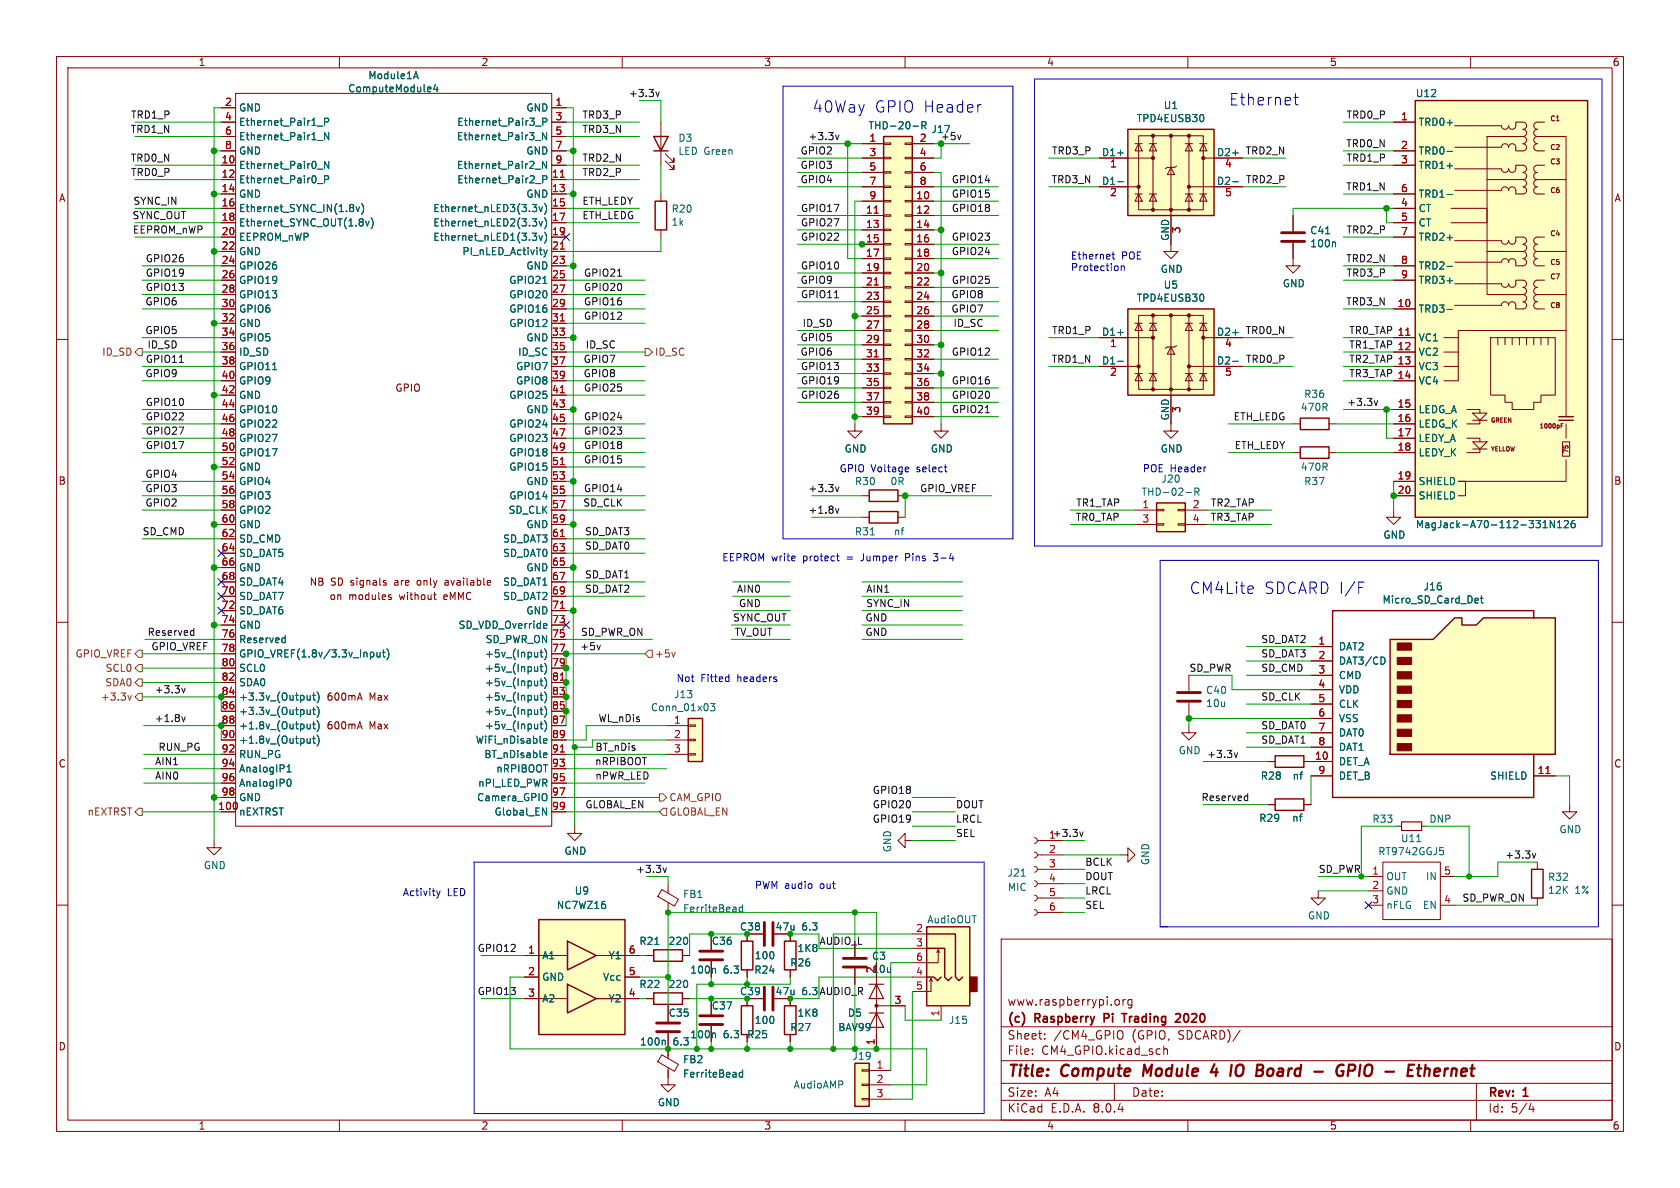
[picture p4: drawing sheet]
<svg xmlns="http://www.w3.org/2000/svg" width="297mm" height="210mm" viewBox="0 0 297 210" stroke-linecap="round" stroke-linejoin="round" font-family="sans-serif">
<defs><g id="words">
<g font-size="2.8" fill="#0000c2">
<text x="143.5" y="20.1">40Way</text>
<text x="154.6" y="20.1">GPIO Header</text>
<text x="217.2" y="18.8">Ethernet</text>
<text x="210.2" y="105.2">CM4Lite</text>
<text x="223.4" y="105.2">SDCARD I/F</text>
</g>
<g font-size="2.8" fill="#840000">
<text x="178" y="190.9">Title:</text>
<text x="187.7" y="190.9">Compute</text>
<text x="202.9" y="190.9">Module</text>
<text x="215.7" y="190.9">4</text>
<text x="220" y="190.9">IO</text>
<text x="225.3" y="190.9">Board</text>
<text x="236.3" y="190.9">-</text>
<text x="241.1" y="190.9">GPIO</text>
<text x="250.5" y="190.9">-</text>
<text x="255.3" y="190.9">Ethernet</text>
</g>
<g font-size="2.1" fill="#840000">
<text x="178" y="178">www.raspberrypi.org</text>
<text x="178" y="184">Sheet:</text>
<text x="178" y="181.2">(c)</text>
<text x="183" y="181.2">Raspberry</text>
<text x="186.2" y="184">/CM4_GPIO</text>
<text x="195.8" y="181.2">Pi</text>
<text x="199.8" y="181.2">Trading</text>
<text x="200.2" y="184">(GPIO,</text>
<text x="208.5" y="184">SDCARD)/</text>
<text x="209.8" y="181.2">2020</text>
<text x="178" y="186.7">File:</text>
<text x="184.1" y="186.7">CM4_GPIO.kicad_sch</text>
<text x="178" y="196.9">KiCad</text>
<text x="178" y="194.1">Size:</text>
<text x="184.7" y="194.1">A4</text>
<text x="185.7" y="196.9">E.D.A.</text>
<text x="193.3" y="196.9">8.0.4</text>
<text x="200" y="194.1">Date:</text>
<text x="263" y="194.3">Rev:</text>
<text x="263" y="196.9">Id:</text>
<text x="267.1" y="196.9">5/4</text>
<text x="269.4" y="194.3">1</text>
</g>
<g font-size="1.8" fill="#840000">
<text x="35" y="11.9">1</text>
<text x="85" y="11.9">2</text>
<text x="135" y="11.9">3</text>
<text x="185" y="11.9">4</text>
<text x="235" y="11.9">5</text>
<text x="285" y="11.9">6</text>
<text x="10.3" y="35.9">A</text>
<text x="285.3" y="35.9">A</text>
<text x="69.8" y="69.5">GPIO</text>
<text x="10.3" y="85.9">B</text>
<text x="285.3" y="85.9">B</text>
<text x="54.6" y="103.7">NB</text>
<text x="58.1" y="106.3">on</text>
<text x="58.4" y="103.7">SD signals</text>
<text x="61.6" y="106.3">modules</text>
<text x="70.1" y="103.7">are</text>
<text x="70.7" y="106.3">without</text>
<text x="74.3" y="103.7">only</text>
<text x="78.8" y="106.3">eMMC</text>
<text x="79.4" y="103.7">available</text>
<text x="57.6" y="124.1">600mA</text>
<text x="65.2" y="124.1">Max</text>
<text x="57.6" y="129.1">600mA</text>
<text x="65.2" y="129.1">Max</text>
<text x="10.3" y="135.9">C</text>
<text x="285.3" y="135.9">C</text>
<text x="137" y="164.7">47u</text>
<text x="137" y="176.1">47u</text>
<text x="10.3" y="185.9">D</text>
<text x="132" y="183.7">R25</text>
<text x="285.3" y="185.9">D</text>
<text x="35" y="199.9">1</text>
<text x="85" y="199.9">2</text>
<text x="135" y="199.9">3</text>
<text x="185" y="199.9">4</text>
<text x="235" y="199.9">5</text>
<text x="285" y="199.9">6</text>
</g>
<g font-size="1.8" fill="#006464">
<text x="61.5" y="16.5">ComputeModule4</text>
<text x="65" y="14.2">Module1A</text>
<text x="250.2" y="17.4">U12</text>
<text x="42.2" y="19.9">GND</text>
<text x="42.2" y="22.5">Ethernet_Pair1_P</text>
<text x="80.7" y="22.5">Ethernet_Pair3_P</text>
<text x="93" y="19.9">GND</text>
<text x="153.4" y="23.1">THD-20-R</text>
<text x="164.6" y="23.7">J17</text>
<text x="200.9" y="21.8">TPD4EUSB30</text>
<text x="205.6" y="19.5">U1</text>
<text x="250.7" y="22.5">TRD0+</text>
<text x="42.2" y="25">Ethernet_Pair1_N</text>
<text x="42.2" y="27.5">GND</text>
<text x="80.7" y="25">Ethernet_Pair3_N</text>
<text x="93" y="27.5">GND</text>
<text x="119.8" y="25.3">D3</text>
<text x="119.8" y="27.6">LED Green</text>
<text x="166.2" y="24.9">+5v</text>
<text x="194.7" y="27.7">D1+</text>
<text x="215" y="27.7">D2+</text>
<text x="250.7" y="27.5">TRD0-</text>
<text x="42.2" y="30.1">Ethernet_Pair0_N</text>
<text x="42.2" y="32.6">Ethernet_Pair0_P</text>
<text x="42.2" y="35.2">GND</text>
<text x="80.7" y="30.1">Ethernet_Pair2_N</text>
<text x="80.7" y="32.6">Ethernet_Pair2_P</text>
<text x="93" y="35.2">GND</text>
<text x="194.7" y="32.8">D1-</text>
<text x="215" y="32.8">D2-</text>
<text x="250.7" y="30.1">TRD1+</text>
<text x="250.7" y="35.2">TRD1-</text>
<text x="42.2" y="37.7">Ethernet_SYNC_IN(1.8v)</text>
<text x="42.2" y="40.2">Ethernet_SYNC_OUT(1.8v)</text>
<text x="76.5" y="37.7">Ethernet_nLED3(3.3v)</text>
<text x="76.5" y="40.2">Ethernet_nLED2(3.3v)</text>
<text x="118.6" y="37.8">R20</text>
<text x="118.6" y="40.1">1k</text>
<text x="231.5" y="41.6">C41</text>
<text x="250.7" y="37.7">CT</text>
<text x="250.7" y="40.2">CT</text>
<text x="42.2" y="42.8">EEPROM_nWP</text>
<text x="42.2" y="45.3">GND</text>
<text x="42.2" y="47.9">GPIO26</text>
<text x="76.5" y="42.8">Ethernet_nLED1(3.3v)</text>
<text x="81.6" y="45.3">PI_nLED_Activity</text>
<text x="93" y="47.9">GND</text>
<text x="206.8" y="42.7" transform="rotate(-90 206.8 42.7)">GND</text>
<text x="231.5" y="43.9">100n</text>
<text x="250.7" y="42.8">TRD2+</text>
<text x="250.7" y="47.9">TRD2-</text>
<text x="42.2" y="50.4">GPIO19</text>
<text x="42.2" y="52.9">GPIO13</text>
<text x="89.9" y="50.4">GPIO21</text>
<text x="89.9" y="52.9">GPIO20</text>
<text x="200.9" y="53.5">TPD4EUSB30</text>
<text x="205.1" y="48.4">GND</text>
<text x="205.6" y="51.2">U5</text>
<text x="226.7" y="51">GND</text>
<text x="250.7" y="50.4">TRD3+</text>
<text x="42.2" y="55.5">GPIO6</text>
<text x="42.2" y="58">GND</text>
<text x="89.9" y="55.5">GPIO16</text>
<text x="89.9" y="58">GPIO12</text>
<text x="194.7" y="59.4">D1+</text>
<text x="215" y="59.4">D2+</text>
<text x="250.7" y="55.5">TRD3-</text>
<text x="42.2" y="60.6">GPIO5</text>
<text x="42.2" y="63.1">ID_SD</text>
<text x="42.2" y="65.6">GPIO11</text>
<text x="91.1" y="65.6">GPIO7</text>
<text x="91.5" y="63.1">ID_SC</text>
<text x="93" y="60.6">GND</text>
<text x="194.7" y="64.5">D1-</text>
<text x="215" y="64.5">D2-</text>
<text x="250.7" y="60.6">VC1</text>
<text x="250.7" y="63.1">VC2</text>
<text x="250.7" y="65.6">VC3</text>
<text x="42.2" y="68.2">GPIO9</text>
<text x="42.2" y="70.7">GND</text>
<text x="89.9" y="70.7">GPIO25</text>
<text x="91.1" y="68.2">GPIO8</text>
<text x="230.5" y="70.5">R36</text>
<text x="250.7" y="68.2">VC4</text>
<text x="42.2" y="73.3">GPIO10</text>
<text x="42.2" y="75.8">GPIO22</text>
<text x="89.9" y="75.8">GPIO24</text>
<text x="93" y="73.3">GND</text>
<text x="206.8" y="74.4" transform="rotate(-90 206.8 74.4)">GND</text>
<text x="229.9" y="72.8">470R</text>
<text x="250.7" y="73.3">LEDG_A</text>
<text x="250.7" y="75.8">LEDG_K</text>
<text x="42.2" y="78.3">GPIO27</text>
<text x="42.2" y="80.9">GPIO17</text>
<text x="42.2" y="83.4">GND</text>
<text x="89.9" y="78.3">GPIO23</text>
<text x="89.9" y="80.9">GPIO18</text>
<text x="89.9" y="83.4">GPIO15</text>
<text x="149.2" y="80.2">GND</text>
<text x="164.5" y="80.2">GND</text>
<text x="205.1" y="80.2">GND</text>
<text x="229.9" y="83.4">470R</text>
<text x="250.7" y="78.3">LEDY_A</text>
<text x="250.7" y="80.9">LEDY_K</text>
<text x="42.2" y="86">GPIO4</text>
<text x="42.2" y="88.5">GPIO3</text>
<text x="89.9" y="88.5">GPIO14</text>
<text x="93" y="86">GND</text>
<text x="151" y="86">R30</text>
<text x="157.3" y="86">0R</text>
<text x="201.7" y="87.8">THD-02-R</text>
<text x="205.2" y="85.5">J20</text>
<text x="230.5" y="86">R37</text>
<text x="250.7" y="86">SHIELD</text>
<text x="250.7" y="88.5">SHIELD</text>
<text x="42.2" y="91">GPIO2</text>
<text x="42.2" y="93.6">GND</text>
<text x="89.8" y="91">SD_CLK</text>
<text x="93" y="93.6">GND</text>
<text x="151" y="94.8">R31</text>
<text x="157.9" y="94.8">nf</text>
<text x="244.5" y="95.4">GND</text>
<text x="250.2" y="93.6">MagJack-A70-112-331N126</text>
<text x="42.2" y="96.1">SD_CMD</text>
<text x="42.2" y="98.7">SD_DAT5</text>
<text x="42.2" y="101.2">GND</text>
<text x="88.8" y="96.1">SD_DAT3</text>
<text x="88.8" y="98.7">SD_DAT0</text>
<text x="93" y="101.2">GND</text>
<text x="42.2" y="103.7">SD_DAT4</text>
<text x="42.2" y="106.3">SD_DAT7</text>
<text x="88.8" y="103.7">SD_DAT1</text>
<text x="88.8" y="106.3">SD_DAT2</text>
<text x="244.3" y="106.9">Micro_SD_Card_Det</text>
<text x="251.6" y="104.6">J16</text>
<text x="42.2" y="108.8">SD_DAT6</text>
<text x="42.2" y="111.4">GND</text>
<text x="42.2" y="113.9">Reserved</text>
<text x="81" y="111.4">SD_VDD_Override</text>
<text x="85.8" y="113.9">SD_PWR_ON</text>
<text x="93" y="108.8">GND</text>
<text x="42.2" y="116.4">GPIO_VREF(1.8v/3.3v_Input)</text>
<text x="42.2" y="119">SCL0</text>
<text x="85.6" y="116.4">+5v_(Input)</text>
<text x="85.6" y="119">+5v_(Input)</text>
<text x="236.6" y="115.2">DAT2</text>
<text x="236.6" y="117.7">DAT3/CD</text>
<text x="42.2" y="121.5">SDA0</text>
<text x="42.2" y="124.1">+3.3v_(Output)</text>
<text x="85.6" y="121.5">+5v_(Input)</text>
<text x="85.6" y="124.1">+5v_(Input)</text>
<text x="115" y="125.9">Conn_01x03</text>
<text x="119.1" y="123.6">J13</text>
<text x="213.1" y="122.9">C40</text>
<text x="213.1" y="125.2">10u</text>
<text x="236.6" y="120.2">CMD</text>
<text x="236.6" y="122.8">VDD</text>
<text x="236.6" y="125.3">CLK</text>
<text x="42.2" y="126.6">+3.3v_(Output)</text>
<text x="42.2" y="129.1">+1.8v_(Output)</text>
<text x="42.2" y="131.7">+1.8v_(Output)</text>
<text x="84" y="131.7">WiFi_nDisable</text>
<text x="85.6" y="126.6">+5v_(Input)</text>
<text x="85.6" y="129.1">+5v_(Input)</text>
<text x="236.6" y="127.9">VSS</text>
<text x="236.6" y="130.4">DAT0</text>
<text x="42.2" y="134.2">RUN_PG</text>
<text x="42.2" y="136.8">AnalogIP1</text>
<text x="85.5" y="134.2">BT_nDisable</text>
<text x="87.6" y="136.8">nRPIBOOT</text>
<text x="208.3" y="133.5">GND</text>
<text x="236.6" y="135.5">DET_A</text>
<text x="236.6" y="132.9">DAT1</text>
<text x="42.2" y="139.3">AnalogIP0</text>
<text x="42.2" y="141.8">GND</text>
<text x="84.2" y="141.8">Camera_GPIO</text>
<text x="84.4" y="139.3">nPI_LED_PWR</text>
<text x="222.8" y="138">R28</text>
<text x="228.4" y="138">nf</text>
<text x="236.6" y="138">DET_B</text>
<text x="263.3" y="138">SHIELD</text>
<text x="42.2" y="144.4">nEXTRST</text>
<text x="87.3" y="144.4">Global_EN</text>
<text x="222.5" y="145.5">R29</text>
<text x="228.3" y="145.4">nf</text>
<text x="242.5" y="145.6">R33</text>
<text x="247.6" y="149.1">U11</text>
<text x="252.6" y="145.6">DNP</text>
<text x="275.6" y="147.5">GND</text>
<text x="35.9" y="153.8">GND</text>
<text x="99.7" y="151.3">GND</text>
<text x="157.8" y="150.8" transform="rotate(-90 157.8 150.8)">GND</text>
<text x="178" y="155.2">J21</text>
<text x="203.4" y="153" transform="rotate(-90 203.4 153)">GND</text>
<text x="243.6" y="151.4">RT9742GGJ5</text>
<text x="245" y="155.8">OUT</text>
<text x="252" y="155.8">IN</text>
<text x="273.6" y="155.9">R32</text>
<text x="98.3" y="160.9">NC7WZ16</text>
<text x="101.5" y="158.3">U9</text>
<text x="120.7" y="158.9">FB1</text>
<text x="120.7" y="161.5">FerriteBead</text>
<text x="178.1" y="157.7">MIC</text>
<text x="245" y="158.3">GND</text>
<text x="245" y="160.9">nFLG</text>
<text x="251.4" y="160.9">EN</text>
<text x="273.6" y="158.2">12K</text>
<text x="278.4" y="158.2">1%</text>
<text x="112.9" y="167.2">R21</text>
<text x="118.1" y="167.2">220</text>
<text x="125.7" y="167.2">C36</text>
<text x="130.7" y="164.7">C38</text>
<text x="141.7" y="164.7">6.3</text>
<text x="163.8" y="163.4">AudioOUT</text>
<text x="231.1" y="162.7">GND</text>
<text x="95.8" y="169.8">A1</text>
<text x="95.8" y="173.6">GND</text>
<text x="106.5" y="173.6">Vcc</text>
<text x="107.5" y="169.8">Y1</text>
<text x="121.9" y="172.3">100n</text>
<text x="127.9" y="172.3">6.3</text>
<text x="133.3" y="172.3">R24</text>
<text x="133.3" y="169.8">100</text>
<text x="139.6" y="171">R26</text>
<text x="140.9" y="168.5">1K8</text>
<text x="154.1" y="169.9">C3</text>
<text x="154.1" y="172.2">10u</text>
<text x="154.7" y="172.2" transform="rotate(-90 154.7 172.2)">2</text>
<text x="95.8" y="177.4">A2</text>
<text x="107.5" y="177.4">Y2</text>
<text x="112.9" y="174.9">R22</text>
<text x="118.1" y="174.9">220</text>
<text x="118.1" y="179.9">C35</text>
<text x="125.7" y="178.7">C37</text>
<text x="130.7" y="176.1">C39</text>
<text x="140.9" y="179.9">1K8</text>
<text x="141.7" y="176.1">6.3</text>
<text x="149.8" y="179.9">D5</text>
<text x="113" y="185">100n</text>
<text x="119" y="185">6.3</text>
<text x="121.9" y="183.7">100n</text>
<text x="127.9" y="183.7">6.3</text>
<text x="133.3" y="181.2">100</text>
<text x="139.6" y="182.5">R27</text>
<text x="148.1" y="182.5">BAV99</text>
<text x="167.6" y="181.2">J15</text>
<text x="120.7" y="188.2">FB2</text>
<text x="120.7" y="190.7">FerriteBead</text>
<text x="150.6" y="187.6">J19</text>
<text x="116.2" y="195.8">GND</text>
<text x="140.2" y="192.6">AudioAMP</text>
</g>
<g font-size="1.8" fill="#0f0f0f">
<text x="111.1" y="17.2">+3.3v</text>
<text x="23" y="23.6">TRD1_N</text>
<text x="23.1" y="21.1">TRD1_P</text>
<text x="102.9" y="21.1">TRD3_P</text>
<text x="102.9" y="23.6">TRD3_N</text>
<text x="238" y="21.1">TRD0_P</text>
<text x="23" y="28.7">TRD0_N</text>
<text x="102.9" y="28.7">TRD2_N</text>
<text x="141.4" y="29.9">GPIO3</text>
<text x="141.4" y="27.4">GPIO2</text>
<text x="142.8" y="24.9">+3.3v</text>
<text x="185.9" y="27.4">TRD3_P</text>
<text x="220.1" y="27.4">TRD2_N</text>
<text x="237.9" y="26.1">TRD0_N</text>
<text x="238" y="28.7">TRD1_P</text>
<text x="23.1" y="31.2">TRD0_P</text>
<text x="102.9" y="31.2">TRD2_P</text>
<text x="141.4" y="32.5">GPIO4</text>
<text x="168.2" y="32.5">GPIO14</text>
<text x="168.2" y="35">GPIO15</text>
<text x="185.8" y="32.5">TRD3_N</text>
<text x="220.2" y="32.5">TRD2_P</text>
<text x="237.9" y="33.8">TRD1_N</text>
<text x="23.3" y="38.8">SYNC_OUT</text>
<text x="23.4" y="41.4">EEPROM_nWP</text>
<text x="23.5" y="36.3">SYNC_IN</text>
<text x="102.9" y="36.3">ETH_LEDY</text>
<text x="102.9" y="38.8">ETH_LEDG</text>
<text x="141.5" y="37.6">GPIO17</text>
<text x="141.5" y="40.1">GPIO27</text>
<text x="168.2" y="37.6">GPIO18</text>
<text x="238" y="41.4">TRD2_P</text>
<text x="25.7" y="46.5">GPIO26</text>
<text x="141.5" y="47.7">GPIO10</text>
<text x="141.5" y="42.6">GPIO22</text>
<text x="168.2" y="42.6">GPIO23</text>
<text x="168.2" y="45.2">GPIO24</text>
<text x="237.9" y="46.5">TRD2_N</text>
<text x="25.7" y="51.5">GPIO13</text>
<text x="25.7" y="49">GPIO19</text>
<text x="103.1" y="51.5">GPIO20</text>
<text x="103.1" y="49">GPIO21</text>
<text x="141.4" y="50.3">GPIO9</text>
<text x="141.5" y="52.8">GPIO11</text>
<text x="168.1" y="52.8">GPIO8</text>
<text x="168.2" y="50.3">GPIO25</text>
<text x="238" y="49">TRD3_P</text>
<text x="25.6" y="59.2">GPIO5</text>
<text x="25.6" y="54.1">GPIO6</text>
<text x="103.1" y="54.1">GPIO16</text>
<text x="103.1" y="56.6">GPIO12</text>
<text x="141.8" y="57.9">ID_SD</text>
<text x="168.1" y="55.3">GPIO7</text>
<text x="168.5" y="57.9">ID_SC</text>
<text x="185.9" y="59.2">TRD1_P</text>
<text x="220.1" y="59.2">TRD0_N</text>
<text x="237.9" y="54.1">TRD3_N</text>
<text x="238.4" y="59.2">TR0_TAP 11</text>
<text x="25.7" y="64.2">GPIO11</text>
<text x="26" y="61.7">ID_SD</text>
<text x="103.1" y="64.2">GPIO7</text>
<text x="103.4" y="61.7">ID_SC</text>
<text x="141.4" y="63">GPIO6</text>
<text x="141.4" y="60.4">GPIO5</text>
<text x="141.5" y="65.5">GPIO13</text>
<text x="168.2" y="63">GPIO12</text>
<text x="185.8" y="64.2">TRD1_N</text>
<text x="220.2" y="64.2">TRD0_P</text>
<text x="238.4" y="61.7">TR1_TAP 12</text>
<text x="238.4" y="64.2">TR2_TAP 13</text>
<text x="25.6" y="66.8">GPIO9</text>
<text x="25.7" y="71.9">GPIO10</text>
<text x="103.1" y="66.8">GPIO8</text>
<text x="103.1" y="69.3">GPIO25</text>
<text x="141.5" y="68">GPIO19</text>
<text x="141.5" y="70.6">GPIO26</text>
<text x="168.2" y="68">GPIO16</text>
<text x="168.2" y="70.6">GPIO20</text>
<text x="238.1" y="71.9">+3.3v</text>
<text x="238.4" y="66.8">TR3_TAP 14</text>
<text x="25.7" y="74.4">GPIO22</text>
<text x="25.7" y="76.9">GPIO27</text>
<text x="103.1" y="76.9">GPIO23</text>
<text x="103.1" y="74.4">GPIO24</text>
<text x="168.2" y="73.1">GPIO21</text>
<text x="218" y="74.4">ETH_LEDG</text>
<text x="25.7" y="79.5">GPIO17</text>
<text x="103.1" y="79.5">GPIO18</text>
<text x="103.1" y="82">GPIO15</text>
<text x="218.2" y="79.5">ETH_LEDY</text>
<text x="25.6" y="87.1">GPIO3</text>
<text x="25.6" y="89.6">GPIO2</text>
<text x="25.6" y="84.6">GPIO4</text>
<text x="103" y="89.6">SD_CLK</text>
<text x="103.1" y="87.1">GPIO14</text>
<text x="142.8" y="87.1">+3.3v</text>
<text x="162.6" y="87.1">GPIO_VREF</text>
<text x="190.2" y="89.6">TR1_TAP</text>
<text x="214" y="89.6">TR2_TAP</text>
<text x="25.1" y="94.7">SD_CMD</text>
<text x="103.3" y="94.7">SD_DAT3</text>
<text x="142.8" y="90.9">+1.8v</text>
<text x="190.1" y="92.2">TR0_TAP</text>
<text x="214" y="92.2">TR3_TAP</text>
<text x="103.3" y="97.3">SD_DAT0</text>
<text x="103.3" y="102.3">SD_DAT1</text>
<text x="103.3" y="104.9">SD_DAT2</text>
<text x="130.2" y="104.9">AIN0</text>
<text x="130.5" y="107.4">GND</text>
<text x="153" y="107.4">SYNC_IN</text>
<text x="153" y="104.9">AIN1</text>
<text x="26" y="112.5">Reserved</text>
<text x="102.6" y="112.5">SD_PWR_ON</text>
<text x="129.5" y="110">SYNC_OUT</text>
<text x="129.8" y="112.5">TV_OUT</text>
<text x="152.9" y="112.5">GND</text>
<text x="152.9" y="110">GND</text>
<text x="222.9" y="113.8">SD_DAT2</text>
<text x="26.7" y="115">GPIO_VREF</text>
<text x="102.5" y="115">+5v</text>
<text x="210.2" y="118.8">SD_PWR</text>
<text x="222.9" y="116.3">SD_DAT3</text>
<text x="222.9" y="118.8">SD_CMD</text>
<text x="27.3" y="122.7">+3.3v</text>
<text x="222.9" y="123.9">SD_CLK</text>
<text x="27.3" y="127.7">+1.8v</text>
<text x="105.7" y="127.7">WL_nDis</text>
<text x="222.9" y="129">SD_DAT0</text>
<text x="222.9" y="131.5">SD_DAT1</text>
<text x="27.3" y="135.4">AIN1</text>
<text x="27.3" y="137.9">AIN0</text>
<text x="27.9" y="132.8">RUN_PG</text>
<text x="105.1" y="135.4">nRPIBOOT</text>
<text x="105.2" y="137.9">nPWR_LED</text>
<text x="105.2" y="132.8">BT_nDis</text>
<text x="213.3" y="134.1">+3.3v</text>
<text x="103.4" y="143">GLOBAL_EN</text>
<text x="154.2" y="143">GPIO20</text>
<text x="154.2" y="140.4">GPIO18</text>
<text x="168.9" y="143">DOUT</text>
<text x="212.3" y="141.7">Reserved</text>
<text x="154.2" y="145.5">GPIO19</text>
<text x="168.9" y="148.1">SEL</text>
<text x="168.9" y="145.5">LRCL</text>
<text x="185.3" y="148.3">1+3.3v</text>
<text x="112.3" y="154.4">+3.3v</text>
<text x="191.8" y="155.7">DOUT</text>
<text x="191.8" y="153.1">BCLK</text>
<text x="233" y="154.4">SD_PWR</text>
<text x="266" y="151.9">+3.3v</text>
<text x="191.8" y="160.8">SEL</text>
<text x="191.8" y="158.2">LRCL</text>
<text x="258.4" y="159.5">SD_PWR_ON</text>
<text x="144.8" y="167.1">AUDIO_L</text>
<text x="84.3" y="168.4">GPIO12</text>
<text x="84.3" y="176">GPIO13</text>
<text x="144.8" y="176">AUDIO_R</text>
</g>
<g font-size="1.8" fill="#a90000">
<text x="39.7" y="18.8">2</text>
<text x="39.7" y="21.3">4</text>
<text x="39.7" y="23.9">6</text>
<text x="98.1" y="18.8">1</text>
<text x="98.1" y="21.3">3</text>
<text x="98.1" y="23.9">5</text>
<text x="247.6" y="21.3">1</text>
<text x="39.1" y="29">10</text>
<text x="39.7" y="26.4">8</text>
<text x="98.1" y="26.4">7</text>
<text x="98.1" y="29">9</text>
<text x="153.6" y="25.1">1</text>
<text x="153.6" y="27.7">3</text>
<text x="162.5" y="25.1">2</text>
<text x="162.5" y="27.7">4</text>
<text x="196.1" y="29.9">1</text>
<text x="216.5" y="29.9">4</text>
<text x="247.6" y="26.4">2</text>
<text x="247.6" y="29">3</text>
<text x="39.1" y="31.5">12</text>
<text x="39.1" y="34">14</text>
<text x="97.5" y="31.5">11</text>
<text x="97.5" y="34">13</text>
<text x="153.6" y="30.2">5</text>
<text x="153.6" y="32.8">7</text>
<text x="153.6" y="35.3">9</text>
<text x="161.9" y="35.3">10</text>
<text x="162.5" y="30.2">6</text>
<text x="162.5" y="32.8">8</text>
<text x="196.1" y="35">2</text>
<text x="216.5" y="35">5</text>
<text x="247.6" y="34">6</text>
<text x="39.1" y="36.6">16</text>
<text x="39.1" y="39.1">18</text>
<text x="39.1" y="41.7">20</text>
<text x="97.5" y="36.6">15</text>
<text x="97.5" y="39.1">17</text>
<text x="97.5" y="41.7">19</text>
<text x="153" y="37.8">11</text>
<text x="153" y="40.4">13</text>
<text x="161.9" y="37.8">12</text>
<text x="161.9" y="40.4">14</text>
<text x="209" y="41.3" transform="rotate(-90 209 41.3)">3</text>
<text x="247.6" y="36.6">4</text>
<text x="247.6" y="39.1">5</text>
<text x="247.6" y="41.7">7</text>
<text x="39.1" y="44.2">22</text>
<text x="39.1" y="46.7">24</text>
<text x="97.5" y="44.2">21</text>
<text x="97.5" y="46.7">23</text>
<text x="153" y="42.9">15</text>
<text x="153" y="45.5">17</text>
<text x="161.9" y="42.9">16</text>
<text x="161.9" y="45.5">18</text>
<text x="247.6" y="46.7">8</text>
<text x="39.1" y="49.3">26</text>
<text x="39.1" y="51.8">28</text>
<text x="97.5" y="49.3">25</text>
<text x="97.5" y="51.8">27</text>
<text x="153" y="48">19</text>
<text x="153" y="50.5">21</text>
<text x="153" y="53.1">23</text>
<text x="161.9" y="48">20</text>
<text x="161.9" y="50.5">22</text>
<text x="161.9" y="53.1">24</text>
<text x="247.6" y="49.3">9</text>
<text x="39.1" y="54.4">30</text>
<text x="39.1" y="56.9">32</text>
<text x="39.1" y="59.4">34</text>
<text x="97.5" y="54.4">29</text>
<text x="97.5" y="56.9">31</text>
<text x="97.5" y="59.4">33</text>
<text x="153" y="55.6">25</text>
<text x="153" y="58.2">27</text>
<text x="161.9" y="55.6">26</text>
<text x="161.9" y="58.2">28</text>
<text x="247" y="54.4">10</text>
<text x="247" y="59.4">11</text>
<text x="39.1" y="62">36</text>
<text x="39.1" y="64.5">38</text>
<text x="97.5" y="62">35</text>
<text x="97.5" y="64.5">37</text>
<text x="153" y="60.7">29</text>
<text x="153" y="63.2">31</text>
<text x="153" y="65.8">33</text>
<text x="161.9" y="60.7">30</text>
<text x="161.9" y="63.2">32</text>
<text x="161.9" y="65.8">34</text>
<text x="196.1" y="61.7">1</text>
<text x="216.5" y="61.7">4</text>
<text x="247" y="62">12</text>
<text x="247" y="64.5">13</text>
<text x="39.1" y="67.1">40</text>
<text x="39.1" y="69.6">42</text>
<text x="97.5" y="67.1">39</text>
<text x="97.5" y="69.6">41</text>
<text x="153" y="68.3">35</text>
<text x="153" y="70.9">37</text>
<text x="161.9" y="68.3">36</text>
<text x="161.9" y="70.9">38</text>
<text x="196.1" y="66.8">2</text>
<text x="216.5" y="66.8">5</text>
<text x="247" y="67.1">14</text>
<text x="39.1" y="72.1">44</text>
<text x="39.1" y="74.7">46</text>
<text x="39.1" y="77.2">48</text>
<text x="97.5" y="72.1">43</text>
<text x="97.5" y="74.7">45</text>
<text x="97.5" y="77.2">47</text>
<text x="153" y="73.4">39</text>
<text x="161.9" y="73.4">40</text>
<text x="209" y="73.1" transform="rotate(-90 209 73.1)">3</text>
<text x="247" y="72.1">15</text>
<text x="247" y="74.7">16</text>
<text x="247" y="77.2">17</text>
<text x="39.1" y="79.8">50</text>
<text x="39.1" y="82.3">52</text>
<text x="97.5" y="79.8">49</text>
<text x="97.5" y="82.3">51</text>
<text x="247" y="79.8">18</text>
<text x="39.1" y="84.8">54</text>
<text x="39.1" y="87.4">56</text>
<text x="39.1" y="89.9">58</text>
<text x="97.5" y="84.8">53</text>
<text x="97.5" y="87.4">55</text>
<text x="97.5" y="89.9">57</text>
<text x="201.9" y="89.9">1</text>
<text x="210.7" y="89.9">2</text>
<text x="247" y="84.8">19</text>
<text x="247" y="87.4">20</text>
<text x="39.1" y="92.5">60</text>
<text x="39.1" y="95">62</text>
<text x="97.5" y="92.5">59</text>
<text x="97.5" y="95">61</text>
<text x="201.9" y="92.5">3</text>
<text x="210.7" y="92.5">4</text>
<text x="39.1" y="97.5">64</text>
<text x="39.1" y="100.1">66</text>
<text x="97.5" y="97.5">63</text>
<text x="97.5" y="100.1">65</text>
<text x="39.1" y="102.6">68</text>
<text x="39.1" y="105.2">70</text>
<text x="39.1" y="107.7">72</text>
<text x="97.5" y="102.6">67</text>
<text x="97.5" y="105.2">69</text>
<text x="97.5" y="107.7">71</text>
<text x="39.1" y="110.2">74</text>
<text x="39.1" y="112.8">76</text>
<text x="97.5" y="110.2">73</text>
<text x="97.5" y="112.8">75</text>
<text x="39.1" y="115.3">78</text>
<text x="39.1" y="117.9">80</text>
<text x="97.5" y="115.3">77</text>
<text x="97.5" y="117.9">79</text>
<text x="233" y="114">1</text>
<text x="233" y="116.6">2</text>
<text x="233" y="119.1">3</text>
<text x="39.1" y="120.4">82</text>
<text x="39.1" y="122.9">84</text>
<text x="39.1" y="125.5">86</text>
<text x="97.5" y="120.4">81</text>
<text x="97.5" y="122.9">83</text>
<text x="97.5" y="125.5">85</text>
<text x="233" y="121.7">4</text>
<text x="233" y="124.2">5</text>
<text x="39.1" y="128">88</text>
<text x="39.1" y="130.6">90</text>
<text x="97.5" y="128">87</text>
<text x="97.5" y="130.6">89</text>
<text x="119.1" y="128">1</text>
<text x="119.1" y="130.6">2</text>
<text x="233" y="126.7">6</text>
<text x="233" y="129.3">7</text>
<text x="233" y="131.8">8</text>
<text x="39.1" y="133.1">92</text>
<text x="39.1" y="135.6">94</text>
<text x="97.5" y="133.1">91</text>
<text x="97.5" y="135.6">93</text>
<text x="119.1" y="133.1">3</text>
<text x="232.4" y="134.4">10</text>
<text x="233" y="136.9">9</text>
<text x="271.7" y="136.9">11</text>
<text x="38.5" y="143.3">100</text>
<text x="39.1" y="138.2">96</text>
<text x="39.1" y="140.7">98</text>
<text x="97.5" y="138.2">95</text>
<text x="97.5" y="140.7">97</text>
<text x="97.5" y="143.3">99</text>
<text x="185.3" y="150.9">2</text>
<text x="185.3" y="153.4">3</text>
<text x="185.3" y="156">4</text>
<text x="242.5" y="154.7">1</text>
<text x="255.2" y="154.7">5</text>
<text x="185.3" y="158.5">5</text>
<text x="185.3" y="161">6</text>
<text x="242.5" y="157.2">2</text>
<text x="242.5" y="159.8">3</text>
<text x="255.2" y="159.8">4</text>
<text x="161.9" y="164.8">2</text>
<text x="161.9" y="167.4">3</text>
<text x="93.3" y="168.7">1</text>
<text x="93.3" y="172.5">2</text>
<text x="111.1" y="172.5">5</text>
<text x="111.1" y="168.7">6</text>
<text x="161.9" y="172.5">4</text>
<text x="161.9" y="169.9">6</text>
<text x="93.3" y="176.3">3</text>
<text x="111.1" y="176.3">4</text>
<text x="158" y="177.5">3</text>
<text x="161.9" y="175">5</text>
<text x="166.1" y="179.8" transform="rotate(-90 166.1 179.8)">1</text>
<text x="154.7" y="184.9" transform="rotate(-90 154.7 184.9)">1</text>
<text x="154.9" y="189">1</text>
<text x="154.9" y="191.5">2</text>
<text x="154.9" y="194.1">3</text>
</g>
<g font-size="1.8" fill="#0000c2">
<text x="189.2" y="46">Ethernet</text>
<text x="198.3" y="46">POE</text>
<text x="189.2" y="48">Protection</text>
<text x="148.3" y="83.6">GPIO Voltage</text>
<text x="162.2" y="83.6">select</text>
<text x="201.9" y="83.6">POE Header</text>
<text x="127.6" y="99.3">EEPROM write</text>
<text x="142.1" y="99.3">protect</text>
<text x="150" y="99.3">=</text>
<text x="152.7" y="99.3">Jumper</text>
<text x="160.7" y="99.3">Pins</text>
<text x="165.9" y="99.3">3-4</text>
<text x="119.5" y="120.7">Not</text>
<text x="123.9" y="120.7">Fitted</text>
<text x="130.4" y="120.7">headers</text>
<text x="71.1" y="158.5">Activity</text>
<text x="79.1" y="158.5">LED</text>
<text x="133.3" y="157.2">PWM audio</text>
<text x="145.1" y="157.2">out</text>
</g>
<g font-size="1.8" fill="#725600">
<text x="18" y="63.1">ID_SD</text>
<text x="115.7" y="63.1">ID_SC</text>
<text x="13.3" y="116.4">GPIO_VREF</text>
<text x="18.6" y="119">SCL0</text>
<text x="115.7" y="116.4">+5v</text>
<text x="17.7" y="124.1">+3.3v</text>
<text x="18.5" y="121.5">SDA0</text>
<text x="118.2" y="141.8">CAM_GPIO</text>
<text x="15.4" y="144.4">nEXTRST</text>
<text x="118.2" y="144.4">GLOBAL_EN</text>
</g>
<g font-size="1.2" fill="#840000">
<text x="273.9" y="21.6">C1</text>
<text x="273.9" y="26.7">C2</text>
<text x="273.9" y="29.2">C3</text>
<text x="273.9" y="34.3">C6</text>
<text x="273.9" y="41.9">C4</text>
<text x="273.9" y="47">C5</text>
<text x="273.9" y="49.6">C7</text>
<text x="273.9" y="54.6">C8</text>
</g>
<g font-size="1.1" fill="#840000">
<text x="263.4" y="74.9">GREEN</text>
<text x="272" y="75.9">1000pF</text>
<text x="263.4" y="80">YELLOW</text>
<text x="277.5" y="80.3" transform="rotate(-90 277.5 80.3)">75</text>
</g>
</g></defs>
<g fill="none" stroke="#840000" stroke-width=".18">
<path d="M10 10h277v190h-277zM12 12h273v186h-273zM60 10v2M110 10v2M160 10v2M210 10v2M260 10v2M10 60h2M285 60h2M10 110h2M285 110h2M10 160h2"/>
<path d="M160 148.6v-1.3l-1.3 1.3 1.3 1.3v-1.3h1.3M247 146.1h.8M251.3 146.1h.8M271.8 152.4v1.3M271.8 158.8v1.2M277.5 142.2v1.3h1.3l-1.3 1.3-1.3-1.3h1.3M285 160h2M154.9 170.2v15.2M154.9 177.8h5.1M177 166h108v32h-108zM197.7 176.8l.2 .2v.4l-.2 .2M198.5 176.7v1"/>
<path d="M199 176.7l-.3 .1-.2 .2M200.1 176.8l-.4-.1-.3 .3v.4l.1 .2h.6M200.1 176.7v1.2l-.3 .3-.3-.1M60 198v2M110 198v2M160 198v2M177 194.5h108M177 191.5h108M177 187.5h108M177 181.5h108M182.5 186.3v.1M182.5 185.5v.1"/>
<path d="M184.7 183.6v.1M184.7 182.8v.1M197 191.5v3M198.2 182.2l.1 .1a.96 .96 0 0 1-.1 1.4M205.7 184.9v1.5M205.7 185.5l.3-.1 .3 .1 .1 .9M210 198v2M260 198v2M261 191.5v6.5M270.7 195l-.4 1.1h.9M271 195.6v1"/>
</g>
<g fill="none" stroke="#840000" stroke-width=".4">
<path d="M202.3 188.2l-.2 2M214.7 188.1l-.6 1.4h1.2M215.1 188.9l-.2 1.3M219.5 188.2a.77 .77 0 0 0-1 .7v1l.3 .3h.4M224.8 188.9a.62 .62 0 0 0-.7 .4v.7l.2 .2h.3M237.5 188.3a.86 .86 0 0 0-1.2 .8M238.4 189.3h.7a.55 .55 0 0 0 .5-.5 .55 .55 0 0 0-.3-.6h-.8l-.2 2M240.5 188.2l-.2 2M248.8 190.2h1M249 189.2h.6M249.1 188.2h.9M250.5 188.9h.8"/>
<path d="M250.9 188.2l-.2 1.7M252 189l.2-.1 .5 .1-.1 1.2M252 188.2l-.2 2M254.6 189.4l-1 .1M254.6 189.2l-.3-.3h-.4l-.3 .3v.9l.2 .1 .6-.1"/>
</g>
<path d="M195.2 180h.6M195.8 179.2h-.6v1.5M198.3 179.2h.9M198.8 179.2v1.5M208.1 179.2l.5 .1 .1 .3-.9 1.1h.9" fill="none" stroke="#840000" stroke-width=".3"/>
<path d="M247.8 145.3h3.5v1.5h-3.5zM153.7 179.1h2.5M153.7 174h2.5M154.9 179.1l1.3 2.5h-2.5zM154.9 174l1.3 2.5h-2.5z" fill="none" stroke="#840000" stroke-width=".2"/>
<circle cx="154.9" cy="177.8" r=".25" fill="#840000" stroke="#840000" stroke-width=".18"/>
<path d="M270.8 153.7h2v5.1h-2z" fill="none" stroke="#840000" stroke-width=".25"/>
<path d="M156.2 24.1h5.1v50.8h-5.1z" fill="#ffffc2"/>
<g fill="none" stroke="#840000" stroke-width=".18">
<path d="M152.4 25.4h3.8M152.4 35.6h3.8M152.4 38.1h3.8M152.4 27.9h3.8M152.4 30.5h3.8M152.4 33h3.8M156.2 38h1.3v.2h-1.3zM156.2 35.4h1.3v.3h-1.3zM156.2 32.9h1.3v.2h-1.3zM156.2 30.4h1.3v.2h-1.3zM156.2 27.8h1.3v.3h-1.3zM156.2 25.3h1.3v.2h-1.3z"/>
<path d="M160 38h1.3v.2h-1.3zM160 35.4h1.3v.3h-1.3zM160 32.9h1.3v.2h-1.3zM160 30.4h1.3v.2h-1.3zM160 27.8h1.3v.3h-1.3zM160 25.3h1.3v.2h-1.3zM161.3 25.4h3.8M161.3 35.6h3.8M161.3 38.1h3.8M161.3 27.9h3.8M161.3 30.5h3.8M161.3 33h3.8"/>
<path d="M152.4 40.6h3.8M152.4 43.2h3.8M152.4 45.7h3.8M152.4 48.3h3.8M152.4 50.8h3.8M152.4 53.3h3.8M152.4 55.9h3.8M152.4 58.4h3.8M156.2 58.3h1.3v.2h-1.3zM156.2 55.8h1.3v.2h-1.3zM156.2 53.2h1.3v.3h-1.3zM156.2 50.7h1.3v.2h-1.3z"/>
<path d="M156.2 48.1h1.3v.3h-1.3zM156.2 45.6h1.3v.2h-1.3zM156.2 43.1h1.3v.2h-1.3zM156.2 40.5h1.3v.3h-1.3zM160 58.3h1.3v.2h-1.3zM160 55.8h1.3v.2h-1.3zM160 53.2h1.3v.3h-1.3zM160 50.7h1.3v.2h-1.3zM160 48.1h1.3v.3h-1.3zM160 45.6h1.3v.2h-1.3zM160 43.1h1.3v.2h-1.3zM160 40.5h1.3v.3h-1.3z"/>
<path d="M161.3 40.6h3.8M161.3 43.2h3.8M161.3 45.7h3.8M161.3 48.3h3.8M161.3 50.8h3.8M161.3 53.3h3.8M161.3 55.9h3.8M161.3 58.4h3.8M152.4 61h3.8M152.4 63.5h3.8M152.4 66h3.8M152.4 68.6h3.8"/>
<path d="M152.4 71.1h3.8M152.4 73.7h3.8M156.2 73.5h1.3v.3h-1.3zM156.2 71h1.3v.2h-1.3zM156.2 68.5h1.3v.2h-1.3zM156.2 65.9h1.3v.3h-1.3zM156.2 63.4h1.3v.2h-1.3zM156.2 60.8h1.3v.3h-1.3zM160 73.5h1.3v.3h-1.3zM160 71h1.3v.2h-1.3zM160 68.5h1.3v.2h-1.3zM160 65.9h1.3v.3h-1.3z"/>
<path d="M160 63.4h1.3v.2h-1.3zM160 60.8h1.3v.3h-1.3zM161.3 61h3.8M161.3 63.5h3.8M161.3 66h3.8M161.3 68.6h3.8M161.3 71.1h3.8M161.3 73.7h3.8M224.2 142.2h1.2M230.5 142.2h1.3"/>
</g>
<path d="M156.2 24.1h5.1v50.8h-5.1zM225.4 141.2h5.1v2.1h-5.1z" fill="none" stroke="#840000" stroke-width=".25"/>
<path d="M154.5 37.7h.8M154.5 50.4h.8M154.5 63.1h.8" fill="none" stroke="#a90000" stroke-width=".18"/>
<path d="M161.4 22.3h1M163 22.2l.6-.1 .1-.2-.1-.3-.6-.1v1.3M163.3 22.2l.4 .6" fill="none" stroke="#006464" stroke-width=".18"/>
<path d="M163.8 163.8h7.6v14h-7.6z" fill="#ffffc2"/>
<path d="M210.2 119.4v2.8M210.2 128.3v1.2h1.3l-1.3 1.3-1.3-1.3h1.3M210.2 124.2v2.8M161.3 165.1h2.5M161.3 167.6h2.5M161.3 172.7h2.5M164.6 173l-.3 .5M164.8 173.5l-.2-.5v2.3h-3.3M165.9 167.9l-.3 .5M166.1 168.4l-.2-.5v2.3h-4.6M166.4 177.8v2.5" fill="none" stroke="#840000" stroke-width=".18"/>
<path d="M163.8 163.8h7.6v14h-7.6zM163.8 172.7h1.3l.6 .7 .7-.7M163.8 165.1h5.1v7.6l.6 .7 .7-.7M163.8 167.6h3.2v5.1l.6 .7 .7-.7" fill="none" stroke="#840000" stroke-width=".25"/>
<path d="M171.4 172.7h1.3v2.6h-1.3z" fill="#840000" stroke="#840000" stroke-width=".25"/>
<path d="M208.2 124h4M208.2 122.4h4" fill="none" stroke="#840000" stroke-width=".51"/>
<path d="M151.1 188h2.6v7.6h-2.6z" fill="#ffffc2"/>
<path d="M151.1 166.4v2.8M151.1 171.2v2.8M152.4 194.2h1.3v.2h-1.3zM152.4 191.6h1.3v.3h-1.3zM152.4 189.1h1.3v.3h-1.3zM153.7 189.2h3.8M153.7 191.8h3.8M153.7 194.3h3.8" fill="none" stroke="#840000" stroke-width=".18"/>
<path d="M151.1 188h2.6v7.6h-2.6z" fill="none" stroke="#840000" stroke-width=".25"/>
<path d="M149.1 170.9h4.1M149.1 169.4h4.1" fill="none" stroke="#840000" stroke-width=".51"/>
<path d="M245.7 113h7.7l3.8-3.8h1.2v1.3h2.6l1.3-1.3h12.7v24.2h-29.3z" fill="#ffffc2"/>
<g fill="#840000" stroke="#840000" stroke-width=".18">
<path d="M247 131.4h2.6v1.3h-2.6z"/>
<path d="M247 128.9h2.6v1.3h-2.6z"/>
<path d="M247 126.4h2.6v1.2h-2.6z"/>
<path d="M247 123.8h2.6v1.3h-2.6z"/>
<path d="M247 121.3h2.6v1.3h-2.6z"/>
<path d="M247 118.7h2.6v1.3h-2.6z"/>
<path d="M247 116.2h2.6v1.3h-2.6z"/>
<path d="M247 113.7h2.6v1.2h-2.6z"/>
</g>
<path d="M229.9 79h5v2h-5zM245.7 113h7.7l3.8-3.8h1.2v1.3h2.6l1.3-1.3h12.7v24.2h-29.3zM271.1 109.2v-1.2h-35.5v33h35.5v-7.6M225.4 133.6h5.1v2h-5.1zM131.1 166.4h2v5.1h-2zM138.7 177.8h2v5.1h-2zM138.7 166.4h2v5.1h-2z" fill="none" stroke="#840000" stroke-width=".25"/>
<g fill="none" stroke="#840000" stroke-width=".18">
<path d="M207 43.2v1.3h1.3l-1.3 1.2-1.3-1.2h1.3M207 74.9v1.3h1.3l-1.3 1.3-1.3-1.3h1.3M228.6 80h1.3M234.9 80h1.3M231.8 114.3h3.8M231.8 116.8h3.8M231.8 119.4h3.8M224.2 134.6h1.2M230.5 134.6h5.1M231.8 137.2h3.8M231.8 121.9h3.8M231.8 124.5h3.8"/>
<path d="M231.8 127h3.8M231.8 129.5h3.8M231.8 132.1h3.8M271.1 137.2h3.9M198.1 151.1h1.3v-1.2l1.3 1.2-1.3 1.3v-1.3M125.7 176.5v2.8M132.1 176.5h2.8M132.1 171.5v1.2M134.9 165.1h-2.8v1.3M139.7 165.1v1.3M139.7 171.5v1.2M139.7 176.5v1.3"/>
<path d="M125.7 181.4v2.8M139.7 182.9v1.3"/>
</g>
<path d="M273.3 136.7h.7" fill="none" stroke="#a90000" stroke-width=".18"/>
<path d="M244.6 116.2l.3 .5-.3 .7M261.2 105.8l.1 .3-.6 .1M261.3 106.5l-.1 .1M261.7 105.8h.5M261.9 105.3v1.1l.3 .2M126.3 182.6l.2 .2v.7" fill="none" stroke="#006464" stroke-width=".18"/>
<path d="M123.7 179.6h4.1M135.1 163.1v4M135.1 174.5v4.1M136.7 163.1v4M136.7 174.5v4.1M123.7 181.1h4.1" fill="none" stroke="#840000" stroke-width=".51"/>
<path d="M204.5 88.9h5v5.1h-5z" fill="#ffffc2"/>
<path d="M200.7 90.2h3.8M200.7 92.7h3.8M204.5 92.6h1.2v.2h-1.2zM204.5 90h1.2v.3h-1.2zM208.3 92.6h1.2v.2h-1.2zM208.3 90h1.2v.3h-1.2zM209.5 90.2h3.9M209.5 92.7h3.9M117 186.5l2.9 1.7-.7 1.2-2.9-1.7zM118.1 185.4v1.7M118.1 188.7v1.8" fill="none" stroke="#840000" stroke-width=".18"/>
<path d="M204.5 88.9h5v5.1h-5z" fill="none" stroke="#840000" stroke-width=".25"/>
<path d="M209.7 87.1h.9M211.2 86.9h.6l.2-.2-.1-.3-.7-.1v1.2M211.5 86.9l.5 .6M131.3 189.1v1.3M131.3 189.6h-.4l-.2 .2 .1 .5h.5" fill="none" stroke="#006464" stroke-width=".18"/>
<path d="M250.2 17.8h30.5v73.6h-30.5z" fill="#ffffc2"/>
<g fill="none" stroke="#840000" stroke-width=".18">
<path d="M246.4 34.3h3.8M246.4 29.2h3.8M246.4 26.7h3.8M246.4 21.6h3.8M246.4 36.8h3.8M246.4 39.4h3.8M256.5 36.8h6.4v2.6h-6.4M262.9 31.8v12.7h2.5h-2.5v7.6h6.3M262.9 24.1h2.5h-2.5v7.7h6.3a.63 .63 0 0 0 .7-.7 .63 .63 0 0 0-.7-.6 .64 .64 0 0 0 .7-.6 .64 .64 0 0 0-.7-.7h-1.2v.6a.64 .64 0 0 1-.7 .7 .64 .64 0 0 1-.6-.7 .64 .64 0 0 1-.6 .7 .64 .64 0 0 1-.7-.7h-8.2M264.8 24.1h4.4M269.2 21.6h-1.2v.6a.64 .64 0 0 1-.7 .7 .64 .64 0 0 1-.6-.7 .64 .64 0 0 1-.6 .7 .64 .64 0 0 1-.7-.7h-8.2M269.2 31.8a.64 .64 0 0 1 .7 .6 .64 .64 0 0 1-.7 .6 .63 .63 0 0 1 .7 .7 .63 .63 0 0 1-.7 .6h-1.2v-.6a.64 .64 0 0 0-.7-.7 .64 .64 0 0 0-.6 .7 .64 .64 0 0 0-.6-.7 .64 .64 0 0 0-.7 .7h-8.2"/>
<path d="M269.2 24.1a.64 .64 0 0 1 .7 .7 .64 .64 0 0 1-.7 .6 .63 .63 0 0 1 .7 .6 .63 .63 0 0 1-.7 .7h-1.2v-.7a.64 .64 0 0 0-.7-.6 .64 .64 0 0 0-.6 .6 .64 .64 0 0 0-.6-.6 .64 .64 0 0 0-.7 .6h-8.2M269.2 21.6a.64 .64 0 0 1 .7 .6 .64 .64 0 0 1-.7 .7 .63 .63 0 0 1 .7 .6 .63 .63 0 0 1-.7 .6M271.8 24.1h5.1v34.3h-19.1v1.3M271.8 25.4a.63 .63 0 0 0-.6 .6 .63 .63 0 0 0 .6 .7h1.2M271.8 24.1a.63 .63 0 0 0-.6 .7 .63 .63 0 0 0 .6 .6M273 29.2h-1.2a.64 .64 0 0 0-.7 .6 .64 .64 0 0 0 .7 .7 .64 .64 0 0 0-.7 .6 .64 .64 0 0 0 .7 .7M273 21.6h-1.2a.64 .64 0 0 0-.6 .6 .64 .64 0 0 0 .6 .7 .63 .63 0 0 0-.6 .6 .63 .63 0 0 0 .6 .6M276.9 31.8h-5.1a.64 .64 0 0 0-.7 .6 .64 .64 0 0 0 .7 .6 .64 .64 0 0 0-.7 .7 .64 .64 0 0 0 .7 .6h1.2M246.4 59.7h3.8M246.4 54.6h3.8M246.4 49.5h3.8M246.4 47h3.8"/>
<path d="M246.4 41.9h3.8M255.3 59.7h2.5M257.2 50.2h8.2a.64 .64 0 0 0 .7 .6 .64 .64 0 0 0 .6-.6 .64 .64 0 0 0 .6 .6 .64 .64 0 0 0 .7-.6v-.7h1.2a.64 .64 0 0 1 .7 .7 .64 .64 0 0 1-.7 .6M257.2 42.5h8.2a.64 .64 0 0 0 .7 .7 .64 .64 0 0 0 .6-.7 .64 .64 0 0 0 .6 .7 .64 .64 0 0 0 .7-.7v-.6h1.2a.64 .64 0 0 1 .7 .6 .64 .64 0 0 1-.7 .7 .64 .64 0 0 1 .7 .6 .64 .64 0 0 1-.7 .7M257.8 59.7v7.6h-2.5M263.5 59.7h11.5v10.2h-2.6v1.2h-1.3v1.3h-3.8v-1.3h-1.2v-1.2h-2.6zM264.8 59.7v1.3M264.8 44.5h4.4M266.1 59.7v1.3M267.3 59.7v1.3M268.6 59.7v1.3M269.2 52.1a.64 .64 0 0 1 .7 .6 .64 .64 0 0 1-.7 .6 .63 .63 0 0 1 .7 .7 .63 .63 0 0 1-.7 .6h-1.2v-.6a.64 .64 0 0 0-.7-.7 .64 .64 0 0 0-.6 .7 .64 .64 0 0 0-.6-.7 .64 .64 0 0 0-.7 .7h-8.2"/>
<path d="M269.2 45.7a.63 .63 0 0 1 .7 .7 .63 .63 0 0 1-.7 .6h-1.2v-.6a.64 .64 0 0 0-.7-.7 .64 .64 0 0 0-.6 .7 .64 .64 0 0 0-.6-.7 .64 .64 0 0 0-.7 .7h-8.2M269.2 50.8a.63 .63 0 0 1 .7 .6 .63 .63 0 0 1-.7 .7M269.2 44.5a.63 .63 0 0 1 .7 .6 .63 .63 0 0 1-.7 .6M269.9 59.7v1.3M271.1 59.7v1.3M271.8 52.1a.64 .64 0 0 0-.7 .6 .64 .64 0 0 0 .7 .6 .64 .64 0 0 0-.7 .7 .64 .64 0 0 0 .7 .6h1.2M271.8 50.8a.64 .64 0 0 0-.7 .6 .64 .64 0 0 0 .7 .7M271.8 45.7a.64 .64 0 0 0-.7 .7 .64 .64 0 0 0 .7 .6h1.2M271.8 44.5a.64 .64 0 0 0-.7 .6 .64 .64 0 0 0 .7 .6M271.8 44.5h5.1M271.8 52.1h5.1M272.4 59.7v1.3"/>
<path d="M273 49.5h-1.2a.64 .64 0 0 0-.7 .7 .64 .64 0 0 0 .7 .6M273 41.9h-1.2a.64 .64 0 0 0-.7 .6 .64 .64 0 0 0 .7 .7 .64 .64 0 0 0-.7 .6 .64 .64 0 0 0 .7 .7M273.7 59.7v1.3M276.9 58.4v15.3M246.4 64.8h3.8M246.4 62.2h3.8M246.4 74.9h3.8M246.4 67.3h3.8M246.4 72.4h3.8M246.4 77.5h3.8M255.3 64.8h2.5M255.3 62.2h2.5"/>
<path d="M259.3 77.5h2.3v.6M259.3 72.4h2.3v.6M260.3 73h2.6l-1.3 1.3zM260.3 78.1h2.6l-1.3 1.3zM260.3 79.4h2.6M260.3 74.3h2.6M261.6 79.4v.6h-2.3M261.6 74.3v.6h-2.3M276 75.3h.2M276 74.9h.3M276.2 78.1h1.3v2.5h-1.3zM276.9 74.9v2.6"/>
<path d="M246.4 90.2v1.2h1.2l-1.2 1.3-1.3-1.3h1.3M246.4 80h3.8M246.4 85.1h3.8M246.4 87.6h3.8M276.9 81.3v3.8h-19.1h1.3v2.5h-1.3"/>
</g>
<path d="M250.2 17.8h30.5v73.6h-30.5zM275.6 74.3h2.5M275.6 73.7h2.5" fill="none" stroke="#840000" stroke-width=".25"/>
<path d="M255.8 26.8h1M255.8 34.4h1M255.8 54.7h1M255.8 47.1h1M272.8 93.3h.7M272.8 92.4l.4-.4v1.3M274.8 92v1.3l-.7-1.3v1.3M275.3 93.3h.8M275.3 92.4l.4-.4v1.3M276.5 92.1l.5-.1 .3 .4-.8 .9h.8M278.4 92l-.4 .1a.86 .86 0 0 0 0 1.2l.4-.1 .1-.5-.3-.2h-.2l-.2 .2" fill="none" stroke="#006464" stroke-width=".18"/>
<path d="M248.5 59.3h.8" fill="none" stroke="#a90000" stroke-width=".18"/>
<path d="M199.4 22.9h15.2v15.2h-15.2z" fill="#ffffc2"/>
<g fill="none" stroke="#840000" stroke-width=".18">
<path d="M194.3 27.9h9.5M194.3 33h7M200.7 34.3h1.2M200.7 25.4h1.2M201.3 24h11.4v13.1h-11.4zM201.3 34.3l.6 1.3h-1.2zM201.3 25.4l.6 1.3h-1.2zM203.2 34.3h1.3M203.2 25.4h1.3M203.8 34.3l.7 1.3h-1.3zM203.8 25.4l.7 1.3h-1.3zM203.8 24v13.1"/>
<path d="M207 29.6l.6 1.3h-1.2zM207 24v19.2M208 29.3l-.4 .3h-1.2l-.4 .2M209.5 34.3h1.3M209.5 25.4h1.3M210.2 34.3l.6 1.3h-1.3zM210.2 25.4l.6 1.3h-1.3zM210.2 24v13.1M210.2 33h9.5M212.1 34.3h1.3M212.1 25.4h1.3M212.7 34.3l.7 1.3h-1.3z"/>
<path d="M212.7 25.4l.7 1.3h-1.3zM212.7 27.9h7M228.6 38.1v2.8M228.6 42.9v2.8M228.6 74.9h1.3M234.9 74.9h1.3"/>
</g>
<path d="M199.4 22.9h15.2v15.2h-15.2zM229.9 73.9h5v2h-5z" fill="none" stroke="#840000" stroke-width=".25"/>
<g fill="#840000" stroke="#840000" stroke-width=".18">
<circle cx="201.3" cy="33" r=".28"/>
<circle cx="203.8" cy="37.1" r=".28"/>
<circle cx="203.8" cy="27.9" r=".28"/>
<circle cx="203.8" cy="24" r=".28"/>
<circle cx="207" cy="37.1" r=".28"/>
<circle cx="207" cy="24" r=".28"/>
<circle cx="210.2" cy="37.1" r=".28"/>
<circle cx="210.2" cy="33" r=".28"/>
<circle cx="210.2" cy="24" r=".28"/>
<circle cx="212.7" cy="27.9" r=".28"/>
</g>
<path d="M197.6 27h1M197.6 32.1h1M212.7 20.4l.1 .3-.1 .7M217.9 27h1M217.9 32.1h1M234.4 41.3h.7M235.9 42.8l.2 .2v.6" fill="none" stroke="#006464" stroke-width=".18"/>
<path d="M226.6 42.7h4M226.6 41.1h4" fill="none" stroke="#840000" stroke-width=".51"/>
<path d="M95.2 162.6h15.3v20.3h-15.3z" fill="#ffffc2"/>
<path d="M95.2 162.6h15.3v20.3h-15.3zM100.3 174l5.1 2.5-5.1 2.6zM100.3 166.4l5.1 2.5-5.1 2.6z" fill="none" stroke="#840000" stroke-width=".25"/>
<path d="M92.7 176.5h7.6M92.7 168.9h2.5M92.7 172.7h2.5M99.1 168.9h-3.9h5.1M109.2 176.5h-3.8h7.6M109.2 168.9h-3.8h7.6M110.5 172.7h2.5M118.1 190.5v1.3h1.3l-1.3 1.2-1.3-1.2h1.3" fill="none" stroke="#840000" stroke-width=".18"/>
<path d="M199.4 54.6h15.2v15.3h-15.2z" fill="#ffffc2"/>
<g fill="none" stroke="#840000" stroke-width=".18">
<path d="M39.1 19.1h2.6M41.7 16.5h55.8v129.6h-55.8zM97.5 19.1h2.6M39.1 29.2h2.6M39.1 31.8h2.6M39.1 34.3h2.6M39.1 36.8h2.6M39.1 39.4h2.6M39.1 21.6h2.6M39.1 24.1h2.6M39.1 26.7h2.6M97.5 29.2h2.6"/>
<path d="M97.5 31.8h2.6M97.5 34.3h2.6M97.5 36.8h2.6M97.5 39.4h2.6M97.5 21.6h2.6M97.5 24.1h2.6M97.5 26.7h2.6M39.1 59.7h2.6M39.1 57.2h2.6M39.1 41.9h2.6M39.1 44.5h2.6M39.1 47h2.6"/>
<path d="M39.1 49.5h2.6M39.1 52.1h2.6M39.1 54.6h2.6M97.5 59.7h2.6M97.5 57.2h2.6M97.5 41.9h2.6M97.5 44.5h2.6M97.5 47h2.6M97.5 49.5h2.6M97.5 52.1h2.6M97.5 54.6h2.6M194.3 59.7h9.5"/>
<path d="M200.7 57.2h1.2M201.3 55.8h11.4v13h-11.4zM201.3 57.2l.6 1.2h-1.2zM203.2 57.2h1.3M203.8 57.2l.7 1.2h-1.3zM203.8 55.8v13M207 55.8v19.1M209.5 57.2h1.3M210.2 57.2l.6 1.2h-1.3zM210.2 55.8v13M212.1 57.2h1.3M212.7 57.2l.7 1.2h-1.3z"/>
<path d="M212.7 59.7h7M228.6 45.7v1.3h1.3l-1.3 1.3-1.3-1.3h1.3M39.1 64.8h2.6M39.1 62.2h2.6M39.1 67.3h2.6M39.1 69.9h2.6M39.1 72.4h2.6M39.1 74.9h2.6M39.1 77.5h2.6M97.5 64.8h2.6M97.5 62.2h2.6M97.5 67.3h2.6"/>
<path d="M97.5 69.9h2.6M97.5 72.4h2.6M97.5 74.9h2.6M97.5 77.5h2.6M151.1 74.9v1.3h1.3l-1.3 1.3-1.2-1.3h1.2M166.4 74.9v1.3h1.2l-1.2 1.3-1.3-1.3h1.3M194.3 64.8h7M200.7 66h1.2M201.3 66l.6 1.3h-1.2zM203.2 66h1.3M203.8 66l.7 1.3h-1.3zM207 61.3l.6 1.3h-1.2z"/>
<path d="M208 61.1l-.4 .2h-1.2l-.4 .3M209.5 66h1.3M210.2 66l.6 1.3h-1.3zM210.2 64.8h9.5M212.1 66h1.3M212.7 66l.7 1.3h-1.3zM39.1 80h2.6M39.1 82.6h2.6M39.1 85.1h2.6M39.1 87.6h2.6M39.1 90.2h2.6M39.1 92.7h2.6"/>
<path d="M39.1 95.3h2.6M39.1 97.8h2.6M97.5 80h2.6M97.5 82.6h2.6M97.5 85.1h2.6M97.5 87.6h2.6M97.5 90.2h2.6M97.5 92.7h2.6M97.5 95.3h2.6M97.5 97.8h2.6M152.4 87.6h1.3M152.4 91.4h1.3"/>
<path d="M158.7 87.6h1.3M158.7 91.4h1.3M39.1 100.3h2.6M39.1 102.9h2.6M39.1 105.4h2.6M39.1 108h2.6M39.1 110.5h2.6M39.1 113h2.6M39.1 115.6h2.6M39.1 118.1h2.6M68.1 103l.2 .2-.2 .2M68.1 102.6l.1 .1"/>
<path d="M68.8 105.6h.3l.1 .2-.2 .2h-.2M68.8 105.1l.3 .1M76.6 105.1h.5M76.9 105.9l.2 .1M79.1 102.6l-.4 .1M79.1 103h-.3l-.2 .1 .1 .3h.4M97.5 100.3h2.6M97.5 102.9h2.6M97.5 105.4h2.6M97.5 108h2.6M97.5 110.5h2.6M97.5 113h2.6"/>
<path d="M97.5 115.6h2.6M97.5 118.1h2.6M39.1 120.7h2.6M39.1 123.2h2.6M39.1 125.7h2.6M39.1 128.3h2.6M39.1 130.8h2.6M39.1 133.4h2.6M39.1 135.9h2.6M39.1 138.4h2.6M63.3 128.5h.6M63.3 123.4h.6"/>
<path d="M63.6 127.6l.4 1.2M63.6 122.5l.4 1.3M97.5 120.7h2.6M97.5 123.2h2.6M97.5 125.7h2.6M97.5 128.3h2.6M97.5 130.8h2.6M97.5 133.4h2.6M97.5 135.9h2.6M97.5 138.4h2.6M37.8 148.6v1.3h1.3l-1.3 1.2-1.2-1.2h1.2M39.1 141h2.6"/>
<path d="M97.5 141h2.6M97.5 143.5h2.6M182.9 158.2l.3 .2 .2 .4-.2 .3-.3 .2M182.9 155.7l.3 .2 .2 .3-.2 .4-.3 .1M182.9 153.2l.3 .1 .2 .4-.2 .3-.3 .2M182.9 150.6l.3 .2 .2 .3-.2 .4-.3 .1M182.9 148.1l.3 .1 .2 .4-.2 .3-.3 .2M183.4 158.8h4.6M183.4 156.2h4.6M183.4 153.7h4.6M183.4 151.1h4.6M183.4 148.6h4.6"/>
<path d="M233 157.5v1.3h1.3l-1.3 1.2-1.2-1.2h1.2M241.9 154.9h2.6M241.9 157.5h2.6M244.5 152.4h10.1v10.2h-10.1zM254.6 154.9h2.6M114.3 168.9h1.3M120.6 168.9h1.3M182.9 160.8l.3 .1 .2 .4-.2 .3-.3 .2M183.4 161.3h4.6M241.9 160h2.6M254.6 160h2.6"/>
</g>
<path d="M199.4 54.6h15.2v15.3h-15.2zM153.7 90.4h5v2.1h-5zM153.7 86.6h5v2h-5zM115.6 167.9h5v2h-5z" fill="none" stroke="#840000" stroke-width=".25"/>
<g fill="#840000" stroke="#840000" stroke-width=".18">
<circle cx="201.3" cy="64.8" r=".28"/>
<circle cx="203.8" cy="68.8" r=".28"/>
<circle cx="203.8" cy="59.7" r=".28"/>
<circle cx="203.8" cy="55.8" r=".28"/>
<circle cx="207" cy="68.8" r=".28"/>
<circle cx="207" cy="55.8" r=".28"/>
<circle cx="210.2" cy="68.8" r=".28"/>
<circle cx="210.2" cy="64.8" r=".28"/>
<circle cx="210.2" cy="55.8" r=".28"/>
<circle cx="212.7" cy="59.7" r=".28"/>
</g>
<g fill="none" stroke="#006464" stroke-width=".18">
<path d="M73.2 13.6h.6M73.5 12.6l.5 1.3M75.8 15.4h.3l.1 .3-.6 .1M76.1 16.2h-.3M77 14.9l-.3 .9h.8M77.3 15.4v.8M56.1 29.9h1M56.1 32.5h1M56.1 22.3h1M56.1 24.8h1M57.4 21.6l.6-.1 .1-.2-.1-.3-.6-.1v1.3M57.4 31.7h.6l.1-.2-.1-.3-.6-.1v1.2"/>
<path d="M58.1 23.4v1.3l-.7-1.3v1.3M58.1 28.5v1.3l-.7-1.3v1.3M62.5 36.3v.3M62.5 36.8v.5M62.9 36.6l.3 .8 .4-.8M63.9 36a1.46 1.46 0 0 1 0 1.9M64.6 39.1l.3 .8 .3-.8M65.6 38.5a1.46 1.46 0 0 1 0 1.9M94.1 36.1h.8l-.5 .5 .4 .1 .1 .5-.3 .2h-.3M94.1 38.7h.8l-.5 .5 .4 .1 .1 .4-.3 .2h-.3M94.6 29.9h1M94.6 24.8h1"/>
<path d="M94.7 32.5h1M94.7 22.3h1M95.3 36.6l.3 .8 .3-.8M95.3 39.1l.3 .8 .3-.8M96 21.6l.6-.1 .1-.2-.1-.3-.6-.1v1.3M96 31.7h.6l.1-.2-.1-.3-.6-.1v1.2M96.3 36a1.46 1.46 0 0 1 0 1.9M96.3 38.5a1.46 1.46 0 0 1 0 1.9M96.6 23.4v1.3l-.7-1.3v1.3M96.6 28.5v1.3l-.7-1.3v1.3M94.1 41.2h.8l-.5 .5 .4 .1 .1 .4-.3 .3h-.3M95.3 41.6l.3 .9 .3-.9"/>
<path d="M96 50.1h.7M96.1 44.2l.3 .8M96.3 41a1.46 1.46 0 0 1 0 2M96.4 45l-.3 .5M96.7 44.2l-.3 .8M197.6 58.8h1M212.7 52.1l.1 .4-.1 .6M217.9 58.8h1M48.2 65.3h.7M197.6 63.9h1M217.9 63.9h1M153.9 94.6h.7"/>
<path d="M50.1 112.8h.3M50.4 112.3v1.3M50.4 113.5l-.3 .1M66 115.4v.6M66.6 115.3l.1 .8h.3l.2-.1M67.2 115.3v.8M67.6 115.3h.5M67.8 114.9v1.1l.3 .1M68.4 114.7a1.46 1.46 0 0 1 0 1.9M95.5 115.3h.5M95.5 117.8h.5M95.7 114.9v1.1l.3 .1"/>
<path d="M95.7 117.4v1.1l.3 .2M95.7 120v1l.3 .2M96.3 110.2l.3 .1 .1 .2-.6 .1M96.3 114.7a1.46 1.46 0 0 1 0 1.9M96.3 117.2a1.46 1.46 0 0 1 0 2M96.3 119.8a1.46 1.46 0 0 1 0 1.9M96.6 111l-.3 .1M50.7 136.5h.8M50.7 135.6l.4-.4v1.3M50.9 137.9l.1-.2a.68 .68 0 0 1 .5 .7 .68 .68 0 0 1-.5 .6l-.1-.1M54.8 123.6l-.3 .2M54.8 122.9v.9"/>
<path d="M54.8 125.5v.8M54.8 128v.8M54.8 130.5v.9M54.8 126.2l-.3 .1M54.8 128.7l-.3 .1M54.8 131.3l-.3 .1M55.3 122.9h.5M55.3 125.5h.5M55.3 128h.5M55.3 130.5h.5M55.4 122.5v1.1l.4 .2M55.4 125v1.1l.4 .2"/>
<path d="M55.4 127.6v1.1l.4 .1M55.4 130.1v1.1l.4 .2M56.1 122.3a1.46 1.46 0 0 1 0 2M56.1 124.9a1.46 1.46 0 0 1 0 1.9M56.1 127.4a1.46 1.46 0 0 1 0 1.9M56.1 129.9a1.46 1.46 0 0 1 0 2M95.5 120.4h.5M95.5 122.9h.5M95.5 125.5h.5M95.5 128h.5M95.7 122.5v1.1l.3 .2M95.7 125v1.1l.3 .2"/>
<path d="M95.7 127.6v1.1l.3 .1M96.1 131l.6-.2-.1-.2-.3-.1-.2 .2v.6h.5M96.1 133.1h.4l.2 .3-.6 .1M96.1 133.9h.5M96.3 122.3a1.46 1.46 0 0 1 0 2M96.3 124.9a1.46 1.46 0 0 1 0 1.9M96.3 127.4a1.46 1.46 0 0 1 0 1.9M95.9 142.8l.7 1.3v-1.3M96.4 140.3h.1a.81 .81 0 0 1-.1 1.2M180.5 154.9h.8M250.5 148.8h.7M254.5 149.8h.6"/>
<path d="M255 150.3l.2 .3v.3l-.2 .2M115.8 166.9h.7"/>
</g>
<path d="M99 31.3h.8M99 44h.8M99 56.7h.8M99 69.4h.8M99 82.1h.8M99 94.8h.8M99 107.5h.8M99 120.2h.8M99 132.9h.8" fill="none" stroke="#a90000" stroke-width=".18"/>
<path d="M121.7 127h2.5v7.6h-2.5z" fill="#ffffc2"/>
<g fill="none" stroke="#840000" stroke-width=".18">
<path d="M39.1 19.1h2.6M97.5 19.1h2.6M39.1 21.6h2.6M39.1 26.7h2.6M39.1 29.2h2.6M39.1 36.8h2.6M39.1 39.4h2.6M39.1 34.3h2.6M39.1 31.8h2.6M39.1 24.1h2.6M97.5 21.6h2.6M97.5 26.7h2.6"/>
<path d="M97.5 29.2h2.6M97.5 36.8h2.6M97.5 39.4h2.6M97.5 34.3h2.6M97.5 31.8h2.6M97.5 24.1h2.6M116.8 21.6v7.6M116.8 34.3v1.3M117.6 28.4l1.5 1.6v-.8v.8h-.7M117.6 27.2l1.5 1.5v-.8v.8h-.7M152.4 27.9h3.8M152.4 33h3.8"/>
<path d="M152.4 25.4h3.8M152.4 35.6h3.8M152.4 38.1h3.8M152.4 30.5h3.8M161.3 27.9h3.8M161.3 33h3.8M161.3 25.4h3.8M161.3 35.6h3.8M161.3 38.1h3.8M161.3 30.5h3.8M194.3 27.9h5.1M194.3 33h5.1"/>
<path d="M207 38.1v5.1M214.6 27.9h5.1M214.6 33h5.1M228.6 38.1v2.8M246.4 21.6h3.8M246.4 26.7h3.8M246.4 29.2h3.8M246.4 36.8h3.8M246.4 39.4h3.8M246.4 34.3h3.8M39.1 54.6h2.6M39.1 59.7h2.6"/>
<path d="M39.1 41.9h2.6M39.1 47h2.6M39.1 49.5h2.6M39.1 44.5h2.6M39.1 52.1h2.6M39.1 57.2h2.6M97.5 54.6h2.6M97.5 59.7h2.6M97.5 41.9h2.6M97.5 47h2.6M97.5 49.5h2.6M97.5 44.5h2.6"/>
<path d="M97.5 52.1h2.6M97.5 57.2h2.6M116.8 40.6v1.3M152.4 40.6h3.8M152.4 43.2h3.8M152.4 45.7h3.8M152.4 48.3h3.8M152.4 50.8h3.8M152.4 53.3h3.8M152.4 55.9h3.8M152.4 58.4h3.8M161.3 40.6h3.8"/>
<path d="M161.3 43.2h3.8M161.3 45.7h3.8M161.3 48.3h3.8M161.3 50.8h3.8M161.3 53.3h3.8M161.3 55.9h3.8M161.3 58.4h3.8M194.3 59.7h5.1M214.6 59.7h5.1M228.6 42.9v2.8M246.4 54.6h3.8M246.4 59.7h3.8"/>
<path d="M246.4 41.9h3.8M246.4 47h3.8M246.4 49.5h3.8M39.1 62.2h2.6M39.1 64.8h2.6M39.1 67.3h2.6M39.1 72.4h2.6M39.1 74.9h2.6M39.1 77.5h2.6M39.1 69.9h2.6M97.5 62.2h2.6M97.5 64.8h2.6"/>
<path d="M97.5 67.3h2.6M97.5 72.4h2.6M97.5 74.9h2.6M97.5 77.5h2.6M97.5 69.9h2.6M152.4 61h3.8M152.4 63.5h3.8M152.4 66h3.8M152.4 68.6h3.8M152.4 71.1h3.8M152.4 73.7h3.8M161.3 61h3.8"/>
<path d="M161.3 63.5h3.8M161.3 66h3.8M161.3 68.6h3.8M161.3 71.1h3.8M161.3 73.7h3.8M194.3 64.8h5.1M207 69.9v5M214.6 64.8h5.1M246.4 62.2h3.8M246.4 64.8h3.8M246.4 67.3h3.8M246.4 72.4h3.8"/>
<path d="M246.4 74.9h3.8M246.4 77.5h3.8M39.1 80h2.6M39.1 85.1h2.6M39.1 87.6h2.6M39.1 82.6h2.6M39.1 90.2h2.6M39.1 92.7h2.6M39.1 95.3h2.6M39.1 97.8h2.6M97.5 80h2.6M97.5 85.1h2.6"/>
<path d="M97.5 87.6h2.6M97.5 82.6h2.6M97.5 90.2h2.6M97.5 92.7h2.6M97.5 95.3h2.6M97.5 97.8h2.6M246.4 80h3.8M246.4 85.1h3.8M246.4 87.6h3.8M39.1 100.3h2.6M39.1 102.9h2.6M39.1 105.4h2.6"/>
<path d="M39.1 108h2.6M39.1 110.5h2.6M39.1 113h2.6M39.1 115.6h2.6M39.1 118.1h2.6M97.5 100.3h2.6M97.5 102.9h2.6M97.5 105.4h2.6M97.5 108h2.6M97.5 110.5h2.6M97.5 113h2.6M97.5 115.6h2.6"/>
<path d="M97.5 118.1h2.6M231.8 114.3h3.8M231.8 116.8h3.8M231.8 119.4h3.8M39.1 128.3h2.6M39.1 130.8h2.6M39.1 133.4h2.6M39.1 120.7h2.6M39.1 123.2h2.6M39.1 125.7h2.6M39.1 135.9h2.6M39.1 138.4h2.6"/>
<path d="M97.5 128.3h2.6M97.5 130.8h2.6M97.5 133.4h2.6M97.5 120.7h2.6M97.5 123.2h2.6M97.5 125.7h2.6M97.5 135.9h2.6M97.5 138.4h2.6M117.9 128.3h3.8M117.9 130.8h3.8M117.9 133.4h3.8M121.7 133.2h1.2v.3h-1.2z"/>
<path d="M121.7 130.7h1.2v.2h-1.2zM121.7 128.1h1.2v.3h-1.2zM224.2 134.6h1.2M230.5 134.6h5.1M231.8 137.2h3.8M231.8 121.9h3.8M231.8 124.5h3.8M231.8 127h3.8M231.8 129.5h3.8M231.8 132.1h3.8M271.1 137.2h3.9M39.1 141h2.6"/>
<path d="M97.5 141h2.6M97.5 143.5h2.6M101.6 146.1v1.2h1.3l-1.3 1.3-1.3-1.3h1.3M117 157.3l2.9 1.7-.7 1.2-2.9-1.7zM118.1 156.2v1.7M118.1 159.5v1.8M224.2 142.2h1.2M230.5 142.2h1.3M92.7 176.5h2.5M92.7 168.9h2.5M92.7 172.7h2.5M110.5 176.5h2.5"/>
<path d="M110.5 168.9h2.5M110.5 172.7h2.5M114.3 176.5h1.3M114.3 168.9h1.3M118.1 177.8v2.8M120.6 176.5h1.3M120.6 168.9h1.3M125.7 165.1v2.8M125.7 169.9v2.8M125.7 176.5v2.8M132.1 171.5v1.2M134.9 176.5h-2.8v1.3"/>
<path d="M134.9 165.1h-2.8v1.3M139.7 165.1v1.3M139.7 171.5v1.2M139.7 176.5v1.3M151.1 166.4v2.8M151.1 171.2v2.8M154.9 170.2v2.5M157.5 177.8h2.5M118.1 182.6v4.1M118.1 189.2v1.3M125.7 181.4v2.8M139.7 182.9v1.3"/>
<path d="M154.9 182.9v2.5"/>
</g>
<path d="M115.6 24.1h2.5l-1.3 2.6zM115.6 26.7h2.5M115.8 35.6h2.1v5h-2.1zM121.7 127h2.5v7.6h-2.5zM115.6 175.5h5v2h-5zM131.1 177.8h2v5.1h-2z" fill="none" stroke="#840000" stroke-width=".25"/>
<g fill="none" stroke="#006464" stroke-width=".18">
<path d="M73.2 13.6h.6M73.5 12.6l.5 1.3M75.8 15.4h.3l.1 .3-.6 .1M76.1 16.2h-.3M77 14.9l-.3 .9h.8M77.3 15.4v.8M56.1 22.3h1M56.1 29.9h1M56.1 32.5h1M56.1 24.8h1M57.4 21.6l.6-.1 .1-.2-.1-.3-.6-.1v1.3M57.4 31.7h.6l.1-.2-.1-.3-.6-.1v1.2"/>
<path d="M58.1 23.4v1.3l-.7-1.3v1.3M58.1 28.5v1.3l-.7-1.3v1.3M62.5 36.3v.3M62.5 36.8v.5M62.9 36.6l.3 .8 .4-.8M63.9 36a1.46 1.46 0 0 1 0 1.9M64.6 39.1l.3 .8 .3-.8M65.6 38.5a1.46 1.46 0 0 1 0 1.9M94.1 36.1h.8l-.5 .5 .4 .1 .1 .5-.3 .2h-.3M94.1 38.7h.8l-.5 .5 .4 .1 .1 .4-.3 .2h-.3M94.6 29.9h1M94.6 24.8h1"/>
<path d="M94.7 22.3h1M94.7 32.5h1M95.3 36.6l.3 .8 .3-.8M95.3 39.1l.3 .8 .3-.8M96 21.6l.6-.1 .1-.2-.1-.3-.6-.1v1.3M96 31.7h.6l.1-.2-.1-.3-.6-.1v1.2M96.3 36a1.46 1.46 0 0 1 0 1.9M96.3 38.5a1.46 1.46 0 0 1 0 1.9M96.6 23.4v1.3l-.7-1.3v1.3M96.6 28.5v1.3l-.7-1.3v1.3M161.4 22.3h1M163 22.2l.6-.1 .1-.2-.1-.3-.6-.1v1.3"/>
<path d="M163.3 22.2l.4 .6M197.6 27h1M197.6 32.1h1M212.7 20.4l.1 .3-.1 .7M217.9 27h1M217.9 32.1h1M255.8 26.8h1M255.8 34.4h1M94.1 41.2h.8l-.5 .5 .4 .1 .1 .4-.3 .3h-.3M95.3 41.6l.3 .9 .3-.9M96 50.1h.7M96.1 44.2l.3 .8"/>
<path d="M96.3 41a1.46 1.46 0 0 1 0 2M96.4 45l-.3 .5M96.7 44.2l-.3 .8M197.6 58.8h1M212.7 52.1l.1 .4-.1 .6M217.9 58.8h1M234.4 41.3h.7M235.9 42.8l.2 .2v.6M255.8 54.7h1M255.8 47.1h1M48.2 65.3h.7M197.6 63.9h1"/>
<path d="M217.9 63.9h1M272.8 93.3h.7M272.8 92.4l.4-.4v1.3M274.8 92v1.3l-.7-1.3v1.3M275.3 93.3h.8M275.3 92.4l.4-.4v1.3M276.5 92.1l.5-.1 .3 .4-.8 .9h.8M278.4 92l-.4 .1a.86 .86 0 0 0 0 1.2l.4-.1 .1-.5-.3-.2h-.2l-.2 .2M50.1 112.8h.3M50.4 112.3v1.3M50.4 113.5l-.3 .1M66 115.4v.6"/>
<path d="M66.6 115.3l.1 .8h.3l.2-.1M67.2 115.3v.8M67.6 115.3h.5M67.8 114.9v1.1l.3 .1M68.4 114.7a1.46 1.46 0 0 1 0 1.9M95.5 115.3h.5M95.5 117.8h.5M95.7 114.9v1.1l.3 .1M95.7 117.4v1.1l.3 .2M95.7 120v1l.3 .2M96.3 110.2l.3 .1 .1 .2-.6 .1M96.3 114.7a1.46 1.46 0 0 1 0 1.9"/>
<path d="M96.3 117.2a1.46 1.46 0 0 1 0 2M96.3 119.8a1.46 1.46 0 0 1 0 1.9M96.6 111l-.3 .1M244.6 116.2l.3 .5-.3 .7M261.2 105.8l.1 .3-.6 .1M261.3 106.5l-.1 .1M261.7 105.8h.5M261.9 105.3v1.1l.3 .2M50.7 136.5h.8M50.7 135.6l.4-.4v1.3M50.9 137.9l.1-.2a.68 .68 0 0 1 .5 .7 .68 .68 0 0 1-.5 .6l-.1-.1M54.8 123.6l-.3 .2"/>
<path d="M54.8 122.9v.9M54.8 125.5v.8M54.8 128v.8M54.8 130.5v.9M54.8 126.2l-.3 .1M54.8 128.7l-.3 .1M54.8 131.3l-.3 .1M55.3 122.9h.5M55.3 125.5h.5M55.3 128h.5M55.3 130.5h.5M55.4 122.5v1.1l.4 .2"/>
<path d="M55.4 125v1.1l.4 .2M55.4 127.6v1.1l.4 .1M55.4 130.1v1.1l.4 .2M56.1 122.3a1.46 1.46 0 0 1 0 2M56.1 124.9a1.46 1.46 0 0 1 0 1.9M56.1 127.4a1.46 1.46 0 0 1 0 1.9M56.1 129.9a1.46 1.46 0 0 1 0 2M95.5 120.4h.5M95.5 122.9h.5M95.5 125.5h.5M95.5 128h.5M95.7 122.5v1.1l.3 .2"/>
<path d="M95.7 125v1.1l.3 .2M95.7 127.6v1.1l.3 .1M96.1 131l.6-.2-.1-.2-.3-.1-.2 .2v.6h.5M96.1 133.1h.4l.2 .3-.6 .1M96.1 133.9h.5M96.3 122.3a1.46 1.46 0 0 1 0 2M96.3 124.9a1.46 1.46 0 0 1 0 1.9M96.3 127.4a1.46 1.46 0 0 1 0 1.9M125.6 124.4h.8l-.4 .5 .3 .1v.5l-.2 .1-.5-.1M95.9 142.8l.7 1.3v-1.3M96.4 140.3h.1a.81 .81 0 0 1-.1 1.2M131.3 159.9v1.3"/>
<path d="M115.8 166.9h.7M126.3 171.2l.2 .2v.6M131.3 160.4l-.4-.1-.2 .3 .1 .5h.5M117.4 183.9l.2 .2v.6M126.3 182.6l.2 .2v.7M131.3 189.1v1.3M131.3 189.6h-.4l-.2 .2 .1 .5h.5"/>
</g>
<path d="M123.7 169.7h4.1M123.7 168.1h4.1M116.1 182.4h4M116.1 180.8h4" fill="none" stroke="#840000" stroke-width=".51"/>
<path d="M24.5 61.6h.6v1.3h-.6l-.6-.7zM114 61.6h.7l.6 .6-.6 .7h-.7zM24.5 114.9h.6v1.3h-.6l-.6-.6zM24.5 117.5h.6v1.2h-.6l-.6-.6zM114.7 114.9h.6v1.3h-.6l-.7-.6zM119.4 115.3l-.3 .8M22.6 122.9l.3 .9 .3-.9M24.5 120h.6v1.3h-.6l-.6-.6zM24.5 122.6h.6v1.2h-.6l-.6-.6zM23.9 143.5l.6-.6h.6v1.2h-.6zM116.6 140.3h.6l.7 .7-.7 .6h-.6zM117.2 142.9h.7v1.2h-.7l-.6-.6z" fill="none" stroke="#725600" stroke-width=".18"/>
<g fill="none" stroke="#0f0f0f" stroke-width=".18">
<path d="M116 16.2l.3 .9 .3-.9M147.7 23.9l.3 .8 .3-.8M169.9 23.9l-.3 .8M109.2 48.8h.7M147.5 52.6h.7M31.7 64.1h.7M174.2 73h.7M243 70.8l.3 .9 .3-.9M147.7 89.9l.3 .8 .3-.8M147.7 86.1l.3 .8 .3-.8M33.9 111.5h.4M34.3 111.1v1.2"/>
<path d="M34.3 112.3h-.4M106.1 114l-.3 .9M32.1 121.6l.3 .9 .3-.9M32.1 126.7l.3 .9 .3-.9M218.2 133.1l.3 .8 .3-.8M117.2 153.4l.3 .8 .3-.8M190.9 147l.3 .9 .3-.9M220.2 140.7l.4 .1M220.6 140.3v1.2M220.6 141.5h-.4M270.9 150.9l.3 .8 .3-.8"/>
</g>
<g fill="none" stroke="#0000c2" stroke-width=".18">
<path d="M138.4 15.2h40.7v80.1h-40.7zM173.2 18.5h.2M182.9 14h100.3v82.5h-100.3zM228.7 17.2h.8M229 16.5v1.8l.1 .2h.4M196.6 45h.5M196.8 44.5v1.1l.3 .2M198.2 47v.8M198.2 47.1l.2-.1 .3 .1 .1 .7M147.9 98.3h.5M148.1 99l.3 .1M160.1 98.5h.5"/>
<path d="M160.5 82.6l.1 .3-.6 .1M160.6 97.9h-.5v1.2M160.6 83.3l-.1 .1M165 99l.5 .1M165 97.9h.8l-.4 .5h.1M166.9 82.6h.5M167.3 83.4h.1M205.1 99.1h77.5v64.7h-77.5zM128.7 119.6l.2 .1M128.9 119.2v1.3M221.3 103.6l.2 .1 .1 .3-1 .2M221.5 104.8l-.2 .1"/>
<path d="M240.2 103.9h.7M240.2 102.9h1M128.9 120.4l-.2 .1M77.2 157.5l.3 .8M77.5 158.3l-.3 .5M77.8 157.5l-.3 .8M83.8 152.4h90.2v44.5h-90.2z"/>
</g>
<g fill="none" stroke="#009600" stroke-width=".18">
<path d="M39.1 19.1h-1.3v129.5M100.1 19.1h1.2v113h3.4v-1.3h13.2M113 17.8h3.8v3.8M23.9 36.8h15.2M23.9 21.6h15.2M23.9 24.1h15.2M23.9 29.2h15.2M23.9 31.8h15.2M23.9 39.4h15.2M37.8 26.7h1.3M37.8 34.3h1.3M100.1 36.8h12.9"/>
<path d="M100.1 26.7h1.2M100.1 34.3h1.2M100.1 21.6h12.9M100.1 24.1h12.9M100.1 29.2h12.9M100.1 31.8h12.9M100.1 39.4h12.9M116.8 29.2v5.1M141 33h11.4M141 27.9h11.4M141 30.5h11.4M141 38.1h11.4"/>
<path d="M143.5 25.4h8.9M149.9 25.4v20.3h2.5M152.4 35.6h-1.3v39.3M165.1 33h11.4M165.1 30.5h1.3v44.4M165.1 25.4h6.3M165.1 35.6h11.4M165.1 38.1h11.4M166.4 25.4v2.5h-1.3M185.4 33h8.9M185.4 27.9h8.9M219.7 33h7.6"/>
<path d="M219.7 27.9h7.6M237.5 26.7h8.9M237.5 34.3h8.9M237.5 21.6h8.9M237.5 29.2h8.9M245.1 36.8v2.6h1.3M246.4 36.8h-17.8v1.3M23.9 41.9h15.2M25.1 49.5h14M25.1 47h14M25.1 52.1h14M25.1 54.6h14"/>
<path d="M25.1 59.7h14M37.8 44.5h1.3M37.8 57.2h1.3M100.1 49.5h13.9M100.1 47h1.2M100.1 52.1h13.9M100.1 54.6h13.9M100.1 59.7h1.2M100.1 57.2h13.9M116.8 41.9v2.6h-16.7M141 58.4h11.4M141 43.2h13.9"/>
<path d="M141 53.3h11.4M141 50.8h11.4M141 40.6h11.4M141 48.3h11.4M151.1 55.9h1.3M165.1 58.4h11.4M165.1 43.2h11.4M165.1 45.7h11.4M165.1 53.3h11.4M165.1 55.9h11.4M165.1 50.8h11.4M165.1 40.6h1.3"/>
<path d="M165.1 48.3h1.3M185.4 59.7h8.9M219.7 59.7h8.9M237.5 49.5h8.9M237.5 47h8.9M237.5 54.6h8.9M237.5 59.7h8.9M237.5 41.9h8.9M25.1 77.5h14M25.1 72.4h14M25.1 64.8h14M25.1 62.2h14"/>
<path d="M25.1 67.3h14M25.1 74.9h14M37.8 69.9h1.3M100.1 77.5h13.9M100.1 72.4h1.2M100.1 64.8h13.9M100.1 62.2h13.9M100.1 67.3h13.9M100.1 69.9h13.9M100.1 74.9h13.9M141 71.1h11.4M141 61h11.4"/>
<path d="M141 63.5h11.4M141 66h11.4M141 68.6h11.4M151.1 73.7h1.3M165.1 71.1h11.4M165.1 61h1.3M165.1 63.5h11.4M165.1 73.7h11.4M165.1 66h1.3M165.1 68.6h11.4M185.4 64.8h8.9M217.2 74.9h11.4"/>
<path d="M219.7 64.8h8.9M236.2 74.9h10.2M237.5 72.4h8.9M237.5 64.8h8.9M237.5 62.2h8.9M237.5 67.3h8.9M245.1 72.4v5.1h1.3M25.1 87.6h14M25.1 85.1h14M25.1 95.3h14M25.1 80h14M25.1 90.2h14"/>
<path d="M37.8 82.6h1.3M37.8 92.7h1.3M100.1 82.6h13.9M100.1 92.7h1.2M100.1 87.6h13.9M100.1 85.1h1.2M100.1 95.3h13.9M100.1 97.8h13.9M100.1 80h13.9M100.1 90.2h13.9M143.5 87.6h8.9M143.5 91.4h8.9"/>
<path d="M175.3 87.6h-15.3v3.8M189.2 92.7h11.5M189.2 90.2h11.5M213.4 92.7h11.4M213.4 90.2h11.4M217.2 80h11.4M236.2 80h10.2M246.4 85.1v5.1M25.1 118.1h14M25.1 115.6h14M25.6 113h13.5M37.8 110.5h1.3"/>
<path d="M37.8 100.3h1.3M100.1 105.4h13.9M100.1 108h1.2M100.1 113h15.2M100.1 100.3h1.2M100.1 102.9h13.9M114 115.6h-13.9v12.7M129.3 110.5h10.4M129.3 113h10.4M129.5 105.4h10.2M129.5 108h10.2M129.5 102.9h10.2"/>
<path d="M152.4 105.4h17.8M152.4 110.5h17.8M152.4 108h17.8M152.4 113h17.8M152.4 102.9h17.8M210.2 119.4h7.6v2.5h14M220.3 119.4h11.5M220.3 114.3h11.5M220.3 116.8h11.5M25.1 123.2h14v2.5M25.1 120.7h14M25.4 128.3h13.7v2.5"/>
<path d="M25.4 133.4h13.7M25.4 135.9h13.7M25.4 138.4h13.7M100.1 133.4h17.8M100.1 135.9h17.8M100.1 138.4h13.9M101.6 132.1v14M117.9 128.3h-14.3v2.5h-3.5M212.7 134.6h11.5M220.3 132.1h11.5M220.3 124.5h11.5M220.3 129.5h11.5"/>
<path d="M231.8 127h-21.6v1.3M231.8 137.2v5M275 137.2h2.5v5M25.1 143.5h14M37.8 141h1.3M100.1 143.5h16.5M100.1 141h16.5M114.3 154.9h3.8v1.3M161.3 143.5h7.6M161.3 141h7.6M161.3 148.6h7.6M161.3 146.1h7.6"/>
<path d="M188 158.8h3.8M188 156.2h3.8M188 148.6h3.8M188 153.7h3.8M188 151.1h10.1M212.7 142.2h11.5M233 154.9h8.9M233 157.5h8.9M247 146.1h-6.3v8.8M252.1 146.1h7.6v8.8M271.8 152.4h-7v2.5h-7.6M85.1 176.5h7.6"/>
<path d="M85.1 168.9h7.6M92.7 172.7h-2.5v12.7h73.6v6.4h-6.3M113 176.5h1.3M113 172.7h5.1M113 168.9h1.3M121.9 176.5h10.2M125.7 172.7v1.3M132.1 172.7v1.3M132.1 165.1h-10.2v3.8M139.7 172.7v1.3h-16.5v11.4M139.7 165.1h5.1v2.5h16.5M151.1 161.3v5.1"/>
<path d="M151.1 174v11.4M154.9 170.2v-8.9h-36.8v16.5M160 177.8v2.5h6.4M161.3 172.7h-16.5v3.8h-5.1M161.3 165.1h-14v20.3M161.3 170.2h-3.8v19M161.3 175.3v19h-3.8M188 161.3h3.8M257.2 160h14.6M125.7 184.2v1.2M132.1 184.2v1.2M139.7 184.2v1.2"/>
</g>
<g fill="none" stroke="#000084" stroke-width=".18">
<path d="M99.5 41.3l1.2 1.2M100.7 41.3l-1.2 1.2M38.5 97.2l1.2 1.2M39.7 97.2l-1.2 1.2M38.5 104.8l1.2 1.2M38.5 107.3l1.2 1.3M38.5 102.3l1.2 1.2M39.7 104.8l-1.2 1.2M39.7 107.3l-1.2 1.3M39.7 102.3l-1.2 1.2M99.5 109.9l1.2 1.2M100.7 109.9l-1.2 1.2"/>
<path d="M241.3 159.4l1.2 1.2M242.5 159.4l-1.2 1.2"/>
</g>
<g fill="none" stroke="#a90000" stroke-width=".18">
<path d="M99 31.3h.8M154.5 37.7h.8M99 44h.8M99 56.7h.8M154.5 50.4h.8M248.5 59.3h.8M99 69.4h.8M154.5 63.1h.8M99 82.1h.8M99 94.8h.8M99 107.5h.8M99 120.2h.8"/>
<path d="M99 132.9h.8M273.3 136.7h.7"/>
</g>
<g fill="#009600" stroke="#009600" stroke-width=".18">
<circle cx="100.1" cy="120.7" r=".51"/>
<circle cx="100.1" cy="123.2" r=".51"/>
<circle cx="100.1" cy="125.7" r=".51"/>
<circle cx="132.1" cy="176.5" r=".46"/>
<circle cx="132.1" cy="174" r=".46"/>
<circle cx="139.7" cy="176.5" r=".46"/>
<circle cx="100.1" cy="115.6" r=".51"/>
<circle cx="100.1" cy="118.1" r=".51"/>
<circle cx="101.6" cy="132.1" r=".46"/>
<circle cx="132.1" cy="165.1" r=".46"/>
<circle cx="139.7" cy="165.1" r=".46"/>
<circle cx="154.9" cy="185.4" r=".46"/>
<circle cx="147.3" cy="185.4" r=".46"/>
<circle cx="151.1" cy="185.4" r=".46"/>
<circle cx="151.1" cy="161.3" r=".46"/>
<circle cx="125.7" cy="165.1" r=".46"/>
<circle cx="118.1" cy="161.3" r=".46"/>
<circle cx="125.7" cy="174" r=".46"/>
<circle cx="118.1" cy="172.7" r=".46"/>
<circle cx="139.7" cy="185.4" r=".46"/>
<circle cx="132.1" cy="185.4" r=".46"/>
<circle cx="118.1" cy="185.4" r=".46"/>
<circle cx="125.7" cy="176.5" r=".46"/>
<circle cx="123.2" cy="185.4" r=".46"/>
<circle cx="125.7" cy="185.4" r=".46"/>
<circle cx="166.4" cy="61" r=".51"/>
<circle cx="166.4" cy="40.6" r=".51"/>
<circle cx="166.4" cy="48.3" r=".51"/>
<circle cx="245.1" cy="72.4" r=".51"/>
<circle cx="246.4" cy="87.6" r=".51"/>
<circle cx="245.1" cy="36.8" r=".51"/>
<circle cx="259.7" cy="154.9" r=".46"/>
<circle cx="240.7" cy="154.9" r=".46"/>
<circle cx="210.2" cy="127" r=".51"/>
<circle cx="101.3" cy="72.4" r=".51"/>
<circle cx="101.3" cy="34.3" r=".51"/>
<circle cx="101.3" cy="26.7" r=".51"/>
<circle cx="149.9" cy="25.4" r=".51"/>
<circle cx="151.1" cy="55.9" r=".51"/>
<circle cx="152.4" cy="43.2" r=".51"/>
<circle cx="166.4" cy="25.4" r=".51"/>
<circle cx="151.1" cy="73.7" r=".51"/>
<circle cx="166.4" cy="66" r=".51"/>
<circle cx="160" cy="87.6" r=".51"/>
<circle cx="101.3" cy="59.7" r=".51"/>
<circle cx="37.8" cy="69.9" r=".51"/>
<circle cx="101.3" cy="85.1" r=".51"/>
<circle cx="101.3" cy="108" r=".51"/>
<circle cx="101.3" cy="100.3" r=".51"/>
<circle cx="101.3" cy="47" r=".51"/>
<circle cx="101.3" cy="92.7" r=".51"/>
<circle cx="37.8" cy="92.7" r=".51"/>
<circle cx="37.8" cy="110.5" r=".51"/>
<circle cx="37.8" cy="100.3" r=".51"/>
<circle cx="37.8" cy="82.6" r=".51"/>
<circle cx="37.8" cy="57.2" r=".51"/>
<circle cx="37.8" cy="44.5" r=".51"/>
<circle cx="37.8" cy="26.7" r=".51"/>
<circle cx="37.8" cy="34.3" r=".51"/>
<circle cx="37.8" cy="141" r=".51"/>
<circle cx="39.1" cy="123.2" r=".51"/>
<circle cx="39.1" cy="128.3" r=".51"/>
</g>
<use href="#words"/>
</svg>
